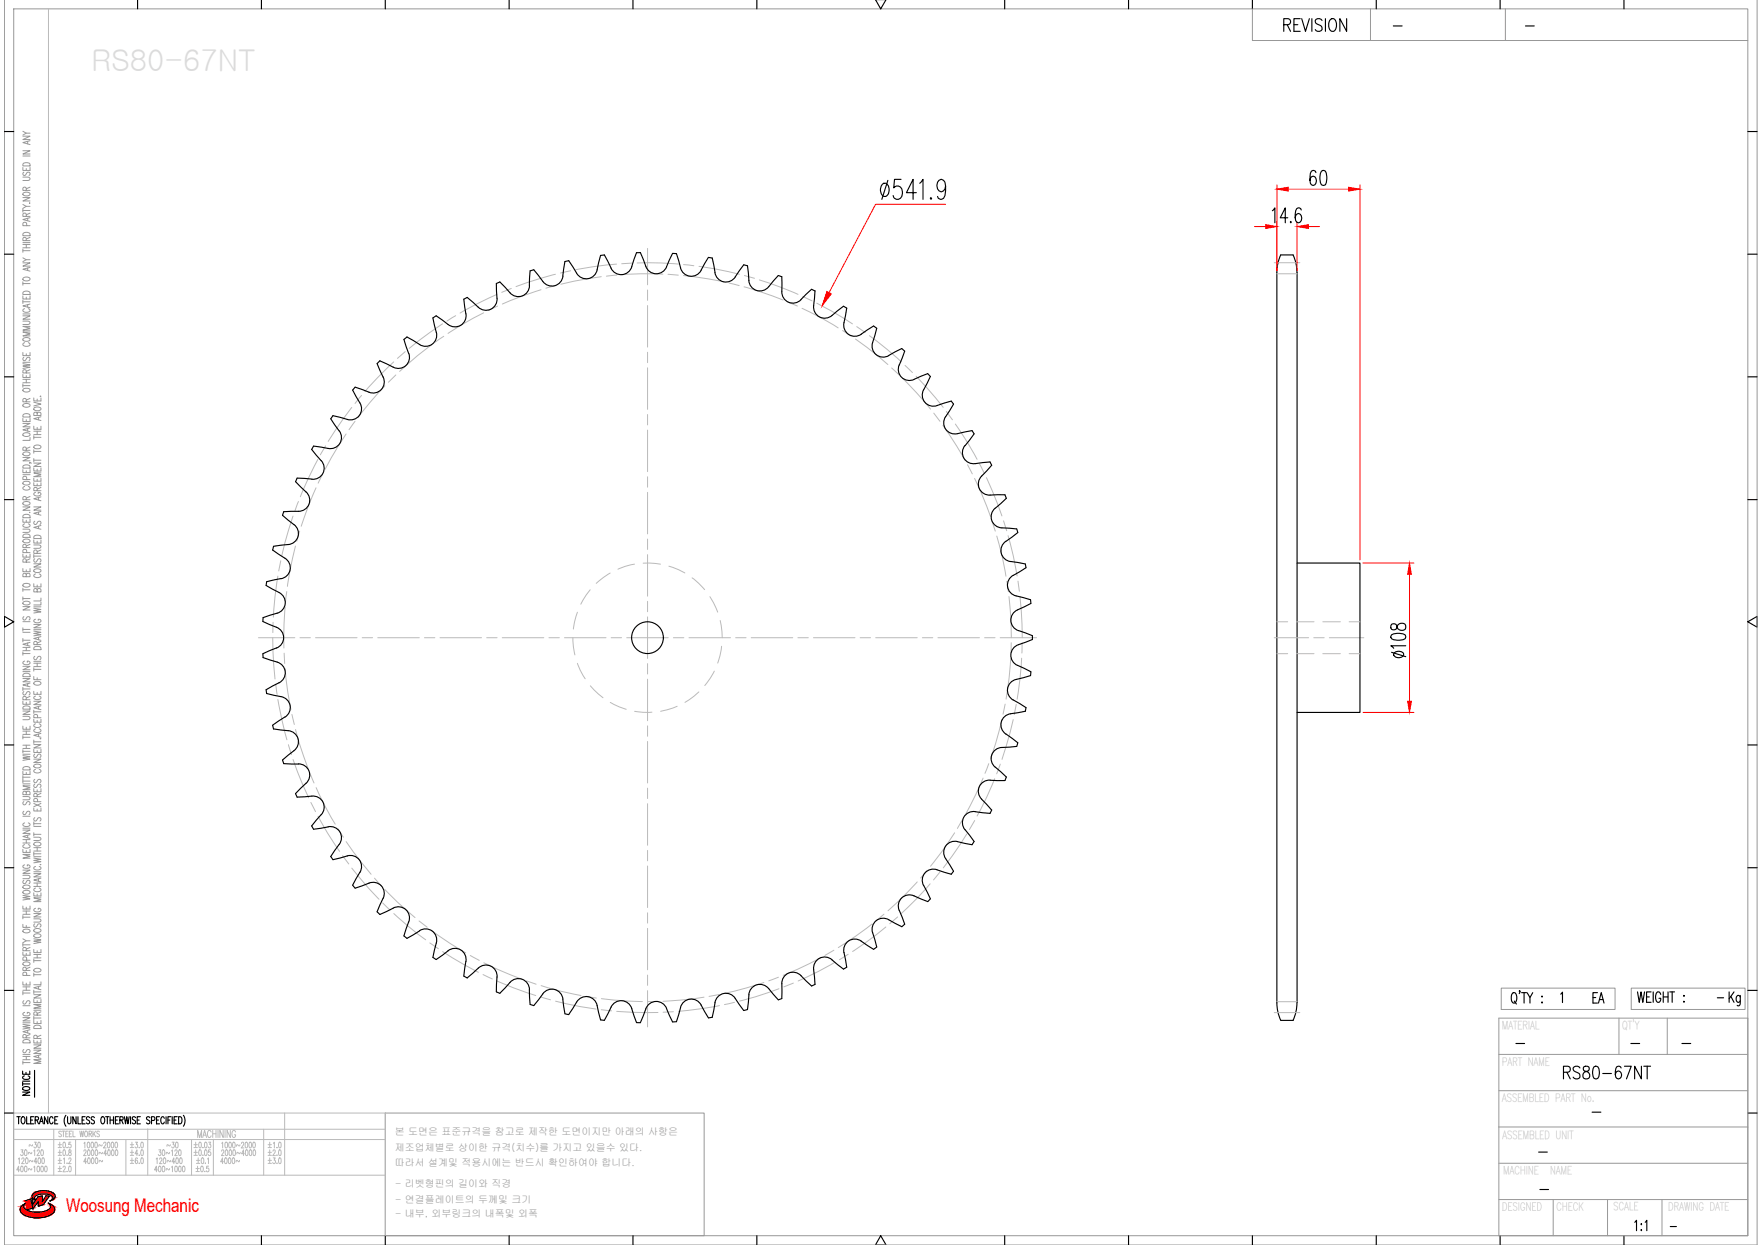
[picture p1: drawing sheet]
<svg xmlns="http://www.w3.org/2000/svg" width="297mm" height="210mm" viewBox="0 0 297 210" stroke-linecap="round" stroke-linejoin="round" font-family="sans-serif">
<defs><g id="words">
<text font-size="5.3" x="290.7" y="170.7">Kg</text>
<text font-size="4.9" x="267.8" y="170.4">EA</text>
<text font-size="3.2" fill="#f00" x="11.1" y="204.3">Woosung Mechanic</text>
<g font-size="2.6">
<text x="234.2" y="5.6">-</text>
<text x="256.5" y="5.6">-</text>
<text x="288.9" y="169.3">-</text>
<text x="254.7" y="177.1">-</text>
<text x="274.1" y="177.1">-</text>
<text x="282.9" y="177.1">-</text>
<text x="267.8" y="188.7">-</text>
<text x="258.6" y="195.4">-</text>
<text x="258.9" y="201.8">-</text>
<text x="280.8" y="208.1">-</text>
</g>
<g font-size="1.7" fill="#989898">
<text x="66.6" y="191.4">본 도면은 표준규격을 참고로 제작한 도면이지만 아래의 사항은</text>
<text x="66.6" y="194.1">제조업체별로 상이한 규격(치수)를 가지고 있을수 있다.</text>
<text x="66.6" y="196.6">따라서 설계및 적용시에는 반드시 확인하여야 합니다.</text>
<text x="66.7" y="200.2">- 리벳형핀의 길이와 직경</text>
<text x="66.7" y="202.8">- 연결플레이트의 두께및 크기</text>
<text x="66.7" y="205.2">- 내부, 외부링크의 내폭및 외폭</text>
</g>
</g></defs>
<!-- layer: 0 -->
<g fill="none" stroke="#989898" stroke-width=".17">
<path d="M.7 -.1v210h295.7v-210M2.3 1.5h292.5v206.8h-292.5zM211.3 1.5v5.3h83.5M231.2 1.5v5.3M253.9 1.5v5.3M3.9 33.3h1.2l-1.2 .6h1.2M3.9 29.9h.8l.4 .2-.2 .3h-1M3.9 28.2v.5h1.2v-.5M3.9 25.4h1.2l-1.2 .6h1.2M3.9 23h1.2l-1.2 .5h1.2M3.9 35.2v.6M3.9 35.5h1.2"/>
<path d="M3.9 34.5l.5 .3M3.9 26.3h1.2M3.9 22.1l.5 .4M3.9 39.3a.82 .82 0 0 1 1.2 .1v.3h-1.2zM3.9 32.5a.91 .91 0 0 1 1.2 .1 .64 .64 0 0 1-.6 .4 .64 .64 0 0 1-.6-.4zM3.9 27.6a.84 .84 0 0 1 1.2 .1v.3h-1.2zM4 29l-.1 .4 .1 .2 .3-.1a.52 .52 0 0 1 .7-.4l.1 .3-.2 .2M4.4 36.5v-.5h-.4l-.1 .5h1.2M4.4 32.1l-.1-.5h-.4v.5h1.2M4.4 28.4v.3M4.5 38.1l-.1-.5-.1-.1-.4 .1v.5h1.2M4.7 23.8v.4"/>
<path d="M4.7 36.8v.4M5 34.2v.1zM5.1 36.7l-1.2 .3 1.2 .3M5.1 34.8h-.7l-.5 .3M5.1 23.7l-1.2 .3 1.2 .4M5.1 22.5h-.7l-.5 .3M5.1 35.9l-.7 .3M5.1 31.6l-.7 .2M3.9 59.4v.6h1.2v-.6M3.9 54.1h.8l.4 .3-.2 .3h-1M3.9 53.2h1.2l-1.2 .6h1.2M3.9 49.9v.5h1.2v-.5"/>
<path d="M3.9 44.3h1.2l-1.2 .6h1.2M3.9 42v.5M3.9 47.5v.6M3.9 50.6v.6M3.9 52.9h1.2M3.9 50.9h1.2M3.9 47.8h1.2M3.9 43.5l.5 .3M3.9 42.3h1.2M3.9 41.8h1.2M3.9 41.2h1.2M3.9 40.9h1.2"/>
<path d="M3.9 57.1a.91 .91 0 0 1 1.2 0 .69 .69 0 0 1-1.2 .3zM3.9 49.2a.82 .82 0 0 1 1.2 .2v.2h-1.2zM3.9 46.9a.71 .71 0 0 1 1.2 .2 .7 .7 0 0 1-1.2-.1zM4.2 57.8a.32 .32 0 0 0-.3 .4 .32 .32 0 0 0 .4 .2h.3a.32 .32 0 0 0 .5-.2 .32 .32 0 0 0-.3-.4M4.2 52a.32 .32 0 0 0-.3 .5 .32 .32 0 0 0 .4 .2h.3a.32 .32 0 0 0 .5-.2 .32 .32 0 0 0-.3-.5M4.4 40.6v-.5h-.4l-.1 .5h1.2M4.4 41.2v.6M4.4 50.1v.3M4.4 59.6v.4M4.7 45.2v.4M4.7 51.4v.4M5.1 56h-1.2l1.2 .3-1.2 .3h1.2"/>
<path d="M5.1 55h-1.2l1.2 .3-1.2 .4h1.2M5.1 51.3l-1.2 .3 1.2 .3M5.1 45.1l-1.2 .3 1.2 .3M5.1 43.8h-.7l-.5 .3M5.1 40l-.7 .3M3.9 79.2v.5h1.2v-.5M3.9 77.1h1.2l-1.2 .6h1.2M3.9 73.2a.72 .72 0 0 1 1.2 .2 .87 .87 0 0 1-1.2 0zM3.9 71.4h1.2l-1.2 .6h1.2M3.9 70.5v.6h1.2v-.6M3.9 63.1v.5h1.2v-.5M3.9 61.3l1.2 .2-1.2 .2 1.2 .2-1.2 .2"/>
<path d="M3.9 64.7v.6M3.9 65h1.2M3.9 64.5h1.2M3.9 64h1.2M3.9 61.1h1.2M3.9 78.5a.84 .84 0 0 1 1.2 .1v.3h-1.2zM3.9 76.4a.71 .71 0 0 1 1.2 .2 .7 .7 0 0 1-1.2-.2zM3.9 69.9a.79 .79 0 0 1 1.2 .1v.3h-1.2zM3.9 68.2a.91 .91 0 0 1 1.2 .1 .69 .69 0 0 1-1.2 .2zM3.9 65.6a.74 .74 0 0 1 1.2 .2 .7 .7 0 0 1-1.2-.1zM4 60.2a.29 .29 0 0 0-.1 .5 .29 .29 0 0 0 .5-.1l.1-.2a.31 .31 0 0 1 .5-.1 .31 .31 0 0 1-.1 .5M4.4 75.9v-.5h-.5v.5h1.2"/>
<path d="M4.4 67.7v-.4l-.4-.1-.1 .5h1.2M4.4 62.9v-.5h-.5v.5h1.2M4.4 63.3v.3M4.4 64v.5M4.4 70.8v.3M4.4 79.4v.3M4.7 72.3v.4M5 78l.3 .1M5.1 73.8v.4h-1.2M5.1 72.2l-1.2 .3 1.2 .3M5.1 75.4l-.7 .2M5.1 67.2l-.7 .3"/>
<path d="M5.1 62.3l-.7 .3M5.7 78.9v.5h1.2v-.5M5.7 78.1h1.2l-1.2 .5h1.2M5.7 71.9v.5h1.2v-.5M5.7 67.8l1.2 .3-1.2 .3M5.7 67.1v.5h1.2v-.5M5.7 73.5v.5M5.7 75.8v.6M5.7 77.3v.6M5.7 77.6h1.2M5.7 76.1h1.2M5.7 73.7h1.2"/>
<path d="M5.7 73.3h1.2M5.7 72.7h1.2M5.8 75.2a.71 .71 0 0 1 1.1 .2 .73 .73 0 0 1-1.2-.1zM5.8 68.8a.91 .91 0 0 1 1.1 0 .69 .69 0 0 1-1.1 .3zM6.3 69.7l.2-.2h.3l.1 .2v.4h-1.2l.1-.6 .4 .1 .1 .5M6.3 67.3v.3M6.3 72.1v.3M6.3 72.7v.6M6.3 79.1v.3M6.5 70.4v.4M6.8 66.8h.1zM6.9 79.7h-1.2l1.2 .3-1.2 .4h1.2"/>
<path d="M6.9 70.3l-1.2 .3 1.2 .3M3.9 95.9v.5h1.2v-.5M3.9 93.4v.5h1.2v-.5M3.9 89.2h1l.2 .2-.2 .3-1 .1M3.9 87.5v.5h1.2v-.5M3.9 85.5h1.2l-1.2 .5h1.2M3.9 99.2v.5M3.9 99.4h1.2M3.9 80h1.2M3.9 98.5a.91 .91 0 0 1 1.2 .1 .64 .64 0 0 1-.6 .4 .64 .64 0 0 1-.6-.4zM3.9 91.1a.71 .71 0 0 1 1.2 .2 .73 .73 0 0 1-1.2-.2zM3.9 90.2a.79 .79 0 0 1 1.2 .1v.3h-1.2z"/>
<path d="M3.9 86.9a.82 .82 0 0 1 1.2 .1v.3h-1.2zM3.9 84.7a.91 .91 0 0 1 1.2 .1 .64 .64 0 0 1-.6 .4 .64 .64 0 0 1-.6-.4zM3.9 81.3a.91 .91 0 0 1 1.2 .1 .64 .64 0 0 1-.6 .4 .64 .64 0 0 1-.6-.4zM4.2 88.3a.32 .32 0 0 0-.3 .4 .32 .32 0 0 0 .4 .2h.3a.32 .32 0 0 0 .5-.2 .32 .32 0 0 0-.3-.4M4.2 82a.32 .32 0 0 0-.3 .4 .32 .32 0 0 0 .4 .2h.3a.32 .32 0 0 0 .5-.2 .32 .32 0 0 0-.3-.4M4.4 96.9l.3-.2h.3l.1 .2v.3h-1.2l.1-.5h.4v.5M4.4 94.8v-.5l-.4-.1-.1 .6h1.2M4.4 92.3l-.1-.5-.4 .1v.4h1.2M4.4 84.3v-.5l-.4-.1-.1 .6h1.2M4.4 87.7v.3M4.4 93.6v.3M4.4 96.1v.3"/>
<path d="M4.5 93.2l-.1-.5h-.5v.5h1.2M4.5 80.8l-.1-.4-.1-.1-.4 .1v.4h1.2M5 86.4h.1M5.1 94.2l-.7 .3M5.1 91.8l-.7 .2M5.1 83.7l-.7 .3M5.7 98.4v.5h1.2v-.5M5.7 95.1h1.2l-1.2 .5h1.2M5.7 91.9h.9l.3 .2-.2 .3h-1M5.7 91v.6h1.2v-.6M5.7 85.5h1.2l-1.2 .5h1.2M5.7 81.4v.5h1.2v-.5"/>
<path d="M5.7 80.6v.5h1.2v-.5M5.7 93.5v.6M5.7 93.8h1.2M5.8 96a.91 .91 0 0 1 1.1 .1 .64 .64 0 0 1-.6 .4 .64 .64 0 0 1-.6-.4zM5.8 90.4a.79 .79 0 0 1 1.1 .1v.3h-1.2zM5.9 94.2a.29 .29 0 0 0-.2 .5 .29 .29 0 0 0 .5-.1l.1-.2a.31 .31 0 0 1 .5-.1 .31 .31 0 0 1-.1 .5M5.9 87.9l-.2 .2 .2 .3 .3-.1 .1-.3a.3 .3 0 0 1 .5-.1 .3 .3 0 0 1-.1 .5M6 96.8a.32 .32 0 0 0-.3 .4 .32 .32 0 0 0 .5 .2h.2a.32 .32 0 0 0 .5-.2 .32 .32 0 0 0-.3-.4M6 83a.32 .32 0 0 0-.3 .4 .32 .32 0 0 0 .5 .2h.2a.34 .34 0 0 0 .5-.3 .34 .34 0 0 0-.5-.3v.2M6.3 99.4l.2-.2 .3 .1 .1 .1v.4h-1.2l.1-.5h.4l.1 .5M6.3 93.3l-.1-.5h-.4l-.1 .5h1.2M6.3 82.7l-.1-.5h-.4l-.1 .5h1.2"/>
<path d="M6.3 80.8v.3M6.3 81.6v.3M6.3 91.2v.4M6.3 98.6v.3M6.5 83.9v.4M6.5 86.4v.4M6.5 88.7v.4M6.9 88.6l-1.2 .3 1.2 .3M6.9 86.2l-1.2 .3 1.2 .4M6.9 83.8l-1.2 .3 1.2 .3M6.9 92.7l-.6 .3M6.9 82.2l-.6 .3"/>
<path d="M3.9 119.9h1.2l-1.2 .6h1.2M3.9 118.2v.5h1.2v-.5M3.9 114.4h1.2l-1.2 .5h1.2M3.9 112.3h1.2l-1.2 .6h1.2M3.9 102.3h1.2l-1.2 .5h1.2M3.9 100.6v.6M3.9 105.8v.6M3.9 107.6v.6M3.9 109.9v.6M3.9 115.9v.5M3.9 116.2h1.2M3.9 113.2h1.2"/>
<path d="M3.9 110.2h1.2M3.9 109.7h1.2M3.9 109.1h1.2M3.9 107.9h1.2M3.9 106.6h1.2M3.9 106.1h1.2M3.9 104.8h1.2M3.9 100.9h1.2M3.9 119.2a.84 .84 0 0 1 1.2 .1v.3h-1.2zM3.9 113.7a.82 .82 0 0 1 1.2 .1v.3h-1.2zM3.9 101.5a.91 .91 0 0 1 1.2 .1 .69 .69 0 0 1-1.2 .2zM4 116.6a.29 .29 0 0 0-.1 .5 .29 .29 0 0 0 .5-.1l.1-.2a.31 .31 0 0 1 .5-.1 .31 .31 0 0 1-.1 .5"/>
<path d="M4 104a.29 .29 0 0 0-.1 .4 .29 .29 0 0 0 .5 0l.1-.3a.31 .31 0 0 1 .5-.1 .31 .31 0 0 1-.1 .5M4.2 111.5a.32 .32 0 0 0-.3 .4 .32 .32 0 0 0 .4 .2h.3a.34 .34 0 0 0 .5-.3 .34 .34 0 0 0-.5-.3v.2M4.4 118v-.5l-.4-.1-.1 .6h1.2M4.4 109.1v.6M4.4 118.4v.3M4.7 108.4v.4M4.7 115.3v.4M5.1 115.2l-1.2 .3 1.2 .3M5.1 108.3l-1.2 .3 1.2 .3M5.1 117.4l-.7 .3M5.7 118.2h1.2l-1.2 .6h1.2M5.7 116.6v.5h1.2v-.5"/>
<path d="M5.7 114.1v.5h1.2M5.7 106.4l1.2 .2-1.2 .2 1.2 .2-1.2 .2M5.7 105.3h1.2l-1.2 .5h1.2M5.7 102.5l1.2 .3-1.2 .1 1.2 .3-1.2 .1M5.7 112.6v.5M5.7 119.7v.6M5.7 112.9h1.2M5.7 112.4h1.2M5.7 111.8h1.2M5.7 111.5h1.2M5.7 106.2h1.2M5.7 102.3h1.2"/>
<path d="M5.8 115a.71 .71 0 0 1 1.1 .3 .7 .7 0 0 1-1.2-.2zM5.8 109.1a.84 .84 0 0 1 1.1 .2v.2h-1.2zM5.9 110.7a.29 .29 0 0 0-.2 .4 .29 .29 0 0 0 .5 0l.1-.3a.31 .31 0 0 1 .5-.1 .31 .31 0 0 1-.1 .5M6 117.4a.32 .32 0 0 0-.3 .4 .32 .32 0 0 0 .5 .2h.2a.32 .32 0 0 0 .5-.2 .32 .32 0 0 0-.3-.4M6 104.4a.32 .32 0 0 0-.3 .4 .32 .32 0 0 0 .5 .2h.2a.33 .33 0 0 0 .5-.3 .33 .33 0 0 0-.5-.3v.2M6.3 108.7l-.1-.5h-.4l-.1 .5h1.2M6.3 111.8v.6M6.3 114.3v.3M6.3 116.7v.4M6.5 107.5v.4M6.5 119.1v.4M6.9 119l-1.2 .3 1.2 .3"/>
<path d="M6.9 107.3l-1.2 .3 1.2 .4M6.9 101.5v.5h-1.2M6.9 100.8v.5h-1.2M6.9 108.1l-.6 .3M3.9 139.9h1.2l-1.2 .6h1.2M3.9 134.3h.8l.4 .2-.2 .3h-1M3.9 130v.6h1.2v-.6M3.9 127.4l1.2 .2-1.2 .2 1.2 .2-1.2 .2M3.9 122.4v.6h1.2v-.6M3.9 120.8h.8l.4 .2-.2 .3h-1M3.9 124v.6M3.9 126.4v.6"/>
<path d="M3.9 130.8v.5M3.9 131.4v.6M3.9 139.6h1.2M3.9 137.6h1.2M3.9 132.2h1.2M3.9 131.7h1.2M3.9 131h1.2M3.9 127.2h1.2M3.9 126.7h1.2M3.9 126.2h1.2M3.9 125.6h1.2M3.9 124.3h1.2"/>
<path d="M3.9 123.8h1.2M3.9 123.3h1.2M3.9 129.4a.82 .82 0 0 1 1.2 .1v.3h-1.2zM4 136.8a.29 .29 0 0 0-.1 .4 .29 .29 0 0 0 .5 0l.1-.3a.31 .31 0 0 1 .5-.1 .31 .31 0 0 1-.1 .5M4 135.1l-.1 .2 .1 .4 .3-.1 .2-.3a.3 .3 0 0 1 .5-.1 .3 .3 0 0 1-.1 .5M4.2 138.7a.32 .32 0 0 0-.3 .4 .32 .32 0 0 0 .4 .3h.3a.32 .32 0 0 0 .5-.3 .32 .32 0 0 0-.3-.4M4.4 133.6l.3-.2h.3l.1 .2v.4h-1.2l.1-.6 .4 .1v.5M4.4 122.6v.4M4.4 123.3v.5M4.4 125.6v.6M4.4 130.2v.4M5.1 132.5h-1.2l1.2 .3-1.2 .3h1.2"/>
<path d="M5.7 136.2v.5h1.2v-.5M5.7 133v.5h1.2v-.5M5.7 128h1.2l-1.2 .6h1.2M5.7 126.3v.6h1.2v-.6M5.7 125.5h1.2l-1.2 .6h1.2M5.7 121.3v.5h1.2v-.5M5.7 124.8v.5M5.7 138.6v.5M5.7 139.3h1.2M5.7 138.9h1.2M5.7 135.5l1.2 .5M5.7 125.1h1.2"/>
<path d="M5.7 120h1.2M5.8 129a.91 .91 0 0 1 1.1 .1 .69 .69 0 0 1-1.1 .2zM5.9 137.9a.29 .29 0 0 0-.2 .4 .29 .29 0 0 0 .5 0l.1-.3a.31 .31 0 0 1 .5-.1 .31 .31 0 0 1-.1 .5M5.9 132.2l-.2 .4a.26 .26 0 0 0 .2 .2 .26 .26 0 0 0 .3-.2l.1-.2a.31 .31 0 0 1 .5-.1 .31 .31 0 0 1-.1 .5M5.9 131.4a.29 .29 0 0 0-.2 .5 .29 .29 0 0 0 .5-.1l.1-.2a.31 .31 0 0 1 .5-.1 .31 .31 0 0 1-.1 .5M5.9 127.1a.29 .29 0 0 0-.2 .5 .29 .29 0 0 0 .5-.1l.1-.2a.31 .31 0 0 1 .5-.1 .31 .31 0 0 1-.1 .5M6 129.7a.32 .32 0 0 0-.3 .4 .32 .32 0 0 0 .5 .2h.2a.32 .32 0 0 0 .5-.2 .32 .32 0 0 0-.3-.4M6 122.9a.32 .32 0 0 0-.3 .4 .32 .32 0 0 0 .5 .2h.2a.32 .32 0 0 0 .5-.2 .32 .32 0 0 0-.3-.4M6 122a.32 .32 0 0 0-.3 .5 .32 .32 0 0 0 .5 .2h.2a.32 .32 0 0 0 .5-.2 .32 .32 0 0 0-.3-.5M6.3 134.3l-.1-.4-.4-.1-.1 .5h1.2M6.3 121.4v.4M6.3 126.5v.4"/>
<path d="M6.3 133.2v.3M6.3 136.4v.3M6.3 135.2v-.5l-.2-.1-.3 .1-.1 .5h1.2M6.3 121v-.5h-.5l-.1 .5h1.2M6.5 123.8v.4M6.8 124.5h.1zM6.9 123.6l-1.2 .4 1.2 .3M6.9 135.5l-1.2 .5M6.9 133.8l-.6 .2M3.9 155.8v.6h1.2M3.9 152.8v.5h1.2v-.5M3.9 151l1.2 .1-1.2 .2 1.2 .2-1.2 .2"/>
<path d="M3.9 149.5a.72 .72 0 0 1 1.2 .1 .87 .87 0 0 1-1.2 0zM3.9 147.6h.8l.4 .2-.2 .3h-1M3.9 146.7h1.2l-1.2 .5h1.2M3.9 143.2v.5h1.2v-.5M3.9 154.4v.5M3.9 159v.6M3.9 159.3h1.2M3.9 158.3l.5 .3M3.9 154.6h1.2M3.9 154.1h1.2M3.9 153.6h1.2M3.9 142.1h1.2"/>
<path d="M3.9 141.6h1.2M3.9 156.8a.91 .91 0 0 1 1.2 .1 .64 .64 0 0 1-.6 .4 .64 .64 0 0 1-.6-.4zM3.9 150.3a.91 .91 0 0 1 1.2 0 .64 .64 0 0 1-.6 .5 .64 .64 0 0 1-.6-.5zM4 148.4a.29 .29 0 0 0-.1 .5 .29 .29 0 0 0 .5-.1l.1-.2a.31 .31 0 0 1 .5-.1 .31 .31 0 0 1-.1 .5M4.2 145.8a.32 .32 0 0 0-.3 .4 .32 .32 0 0 0 .4 .2h.3a.33 .33 0 0 0 .5-.3 .33 .33 0 0 0-.5-.3v.2M4.2 142.4a.32 .32 0 0 0-.3 .4 .32 .32 0 0 0 .4 .2h.3a.32 .32 0 0 0 .5-.2 .32 .32 0 0 0-.3-.4M4.4 141.6v.5M4.4 143.4v.3M4.4 152.9v.4M4.4 153.6v.5M4.4 156v.4M4.7 140.8v.4"/>
<path d="M5.1 158.6h-.7l-.5 .3M5.1 144.1h-1.2l1.2 .3-1.2 .3h1.2M5.1 140.7l-1.2 .3 1.2 .4M5.1 159.7l-.7 .3M5.7 158.3l1.2 .2-1.2 .2 1.2 .2-1.2 .2M5.7 154.9h.9l.3 .2-.2 .3-1 .1M5.7 154h1.2l-1.2 .6h1.2M5.7 150.5v.6h1.2v-.6M5.7 147.3h1.2l-1.2 .5h1.2M5.7 144.7l1.2 .2-1.2 .2 1.2 .2-1.2 .2M5.7 141.2h.9l.3 .2-.2 .3h-1M5.7 140.4v.5"/>
<path d="M5.7 143.7v.5M5.7 149.5h1.2M5.7 148.9h1.2M5.7 147h1.2M5.7 144.4h1.2M5.7 143.9h1.2M5.7 143.5h1.2M5.7 142.9h1.2M5.7 140.7h1.2M5.8 157.6a.71 .71 0 0 1 1.1 .2 .7 .7 0 0 1-1.2-.1zM5.8 156.7a.71 .71 0 0 1 1.1 .2 .7 .7 0 0 1-1.2-.1zM5.8 142.1a.71 .71 0 0 1 1.1 .3 .7 .7 0 0 1-1.2-.2z"/>
<path d="M5.9 155.8l-.2 .1 .2 .4 .3-.1 .1-.3a.3 .3 0 0 1 .5-.1 .3 .3 0 0 1-.1 .5M6 153.1a.32 .32 0 0 0-.3 .4 .32 .32 0 0 0 .5 .2h.2a.34 .34 0 0 0 .5-.3 .34 .34 0 0 0-.5-.3v.2M6 149.7a.32 .32 0 0 0-.3 .4 .32 .32 0 0 0 .5 .2h.2a.32 .32 0 0 0 .5-.2 .32 .32 0 0 0-.3-.4M6 146.1a.32 .32 0 0 0-.3 .4 .32 .32 0 0 0 .5 .2h.2a.32 .32 0 0 0 .5-.2 .32 .32 0 0 0-.3-.4M6.3 142.9v.6M6.3 148.9v.6M6.3 150.7v.4M6.5 148.2v.4M6.8 145.8h.1zM6.9 151.4h-1.2l1.2 .3-1.2 .3h1.2M6.9 148.1l-1.2 .3 1.2 .3M3.9 172.7l1.2 .2-1.2 .2 1.2 .2-1.2 .2"/>
<path d="M3.9 171.6h1.2l-1.2 .5h1.2M3.9 165.5v.6h1.2v-.6M3.9 160.5v.6h1.2v-.6M3.9 179.1h1.2M3.9 167.1v.6M3.9 178.9v.5M3.9 178.7h1.2M3.9 178.1h1.2M3.9 177.8h1.2M3.9 172.4h1.2M3.9 169.6h1.2M3.9 167.4h1.2"/>
<path d="M3.9 167h1.2M3.9 166.4h1.2M3.9 175.4a.82 .82 0 0 1 1.2 .1v.3h-1.2zM3.9 162.3a.71 .71 0 0 1 1.2 .3 .7 .7 0 0 1-1.2-.2zM4 176.9l-.1 .2 .1 .4 .3-.1 .2-.3a.3 .3 0 0 1 .5-.1 .3 .3 0 0 1-.1 .5M4 168.7a.29 .29 0 0 0-.1 .5 .29 .29 0 0 0 .5-.1l.1-.2a.31 .31 0 0 1 .5-.1 .31 .31 0 0 1-.1 .5M4.2 170.7a.32 .32 0 0 0-.3 .4 .32 .32 0 0 0 .4 .2h.3a.33 .33 0 0 0 .5-.3 .33 .33 0 0 0-.5-.3v.2M4.4 175v-.5l-.4-.1-.1 .6h1.2M4.4 163.6v-.5h-.4l-.1 .5h1.2M4.4 160.3v-.5h-.4l-.1 .5h1.2M4.4 160.7v.4M4.4 165.7v.4"/>
<path d="M4.4 166.4v.6M4.4 178.1v.6M4.5 164.5l-.1-.5h-.5v.5h1.2M4.5 161.9l-.1-.5-.1-.1-.4 .1v.5h1.2M4.7 173.7v.4M5.1 173.6l-1.2 .3 1.2 .4M5.1 174.4l-.7 .3M5.1 163.1l-.7 .2M5.7 177.1h1.2l-1.2 .5h1.2M5.7 176.2h1.2l-1.2 .5h1.2M5.7 175.3v.5h1.2v-.5M5.7 172v.6h1.2v-.6"/>
<path d="M5.7 168.5v.5h1.2v-.5M5.7 167.7h1.2l-1.2 .6h1.2M5.7 160.1v.5h1.2v-.5M5.7 171.6h1.2M5.7 161.7v.6M5.7 164.1v.5M5.7 166.9v.6M5.7 171.4v.5M5.7 170.3h1.2M5.7 167.2h1.2M5.7 164.3h1.2M5.7 162h1.2"/>
<path d="M5.7 161.5h1.2M5.7 160.9h1.2M5.8 173a.82 .82 0 0 1 1.1 .1v.3h-1.2zM5.8 163.4a.71 .71 0 0 1 1.1 .3 .87 .87 0 0 1-1.2 0zM6.3 175.1l-.1-.5h-.4l-.1 .5h1.2M6.3 171.1l-.1-.4-.4-.1-.1 .5h1.2M6.3 160.3v.3M6.3 160.9v.6M6.3 168.7v.3M6.3 172.2v.4M6.3 175.5v.3M6.5 166.3v.4"/>
<path d="M6.5 177.9v.4M6.9 178.7h-1.2l1.2 .3-1.2 .3h1.2M6.9 177.8l-1.2 .3 1.2 .3M6.9 169.3h-1.2l1.2 .4-1.2 .3h1.2M6.9 166.2l-1.2 .3 1.2 .4M6.9 165.5v.5h-1.2M6.9 174.5l-.6 .3M6.9 170.6l-.6 .3M252.8 177.8h42M252.8 171.7h42v36.6h-42zM253.2 166.6h19.2v3.6h-19.2zM273.1 171.7v6.1"/>
<path d="M275.2 166.6h19.2v3.6h-19.2zM281.2 171.7v6.1M65 187.7h53.8v20.6h-53.8zM252.8 196.1h42M252.8 183.9h42M252.8 190h42M252.8 202.2h42M262 202.2v6.1M271.2 202.2v6.1M280.3 202.2v6.1"/>
</g>
<g fill="none" stroke="#000" stroke-width=".19">
<path d="M23.2 -.1v1.6M44.1 -.1v1.6M65 -.1v1.6M85.9 -.1v1.6M106.8 -.1v1.6M127.7 -.1v1.6M147.7 -.1l.9 1.6 .9-1.6M169.5 -.1v1.6M190.4 -.1v1.6M211.3 -.1v1.6M232.1 -.1v1.6M253 -.1v1.6"/>
<path d="M273.9 -.1v1.6M216.5 4.2h.8a.52 .52 0 0 0 .4-.5 .52 .52 0 0 0-.4-.6h-.8v2.2M217.1 4.2l.6 1.1M218.3 4.2h.6M219.3 3.1h-1v2.2h1M219.6 3.1l.6 2.2 .7-2.2M221.3 3.1v2.2M223 3.4a.58 .58 0 0 0-.7-.3 .58 .58 0 0 0-.4 .8l.8 .4a.53 .53 0 0 1 .3 .5 .53 .53 0 0 1-.4 .5h-.3l-.4-.3M223.6 3.1v2.2M224.5 3.3l.1-.2a.93 .93 0 0 1 .8 1.4l-.1 .3a.57 .57 0 0 1-.5 .5 .57 .57 0 0 1-.6-.5 1.47 1.47 0 0 1 .3-1.5zM227.1 3.1v2.2l-1.1-2.2v2.2M.7 22.2h1.6"/>
<path d="M294.8 22.2h1.6M.7 42.9h1.6M68.9 59.6a1.92 1.92 0 0 1-.7 2.2 1.92 1.92 0 0 1-2.3-.1l-1.8-.9M70.8 58.1l-2.2-1.3-.5 .4 .8 2.4M73.6 56a1.87 1.87 0 0 1-.7 2 1.87 1.87 0 0 1-2.1 .1M78.6 52.9a1.92 1.92 0 0 1-1.1 2.1 1.92 1.92 0 0 1-2.3-.6l-1.6-1.2-.6 .4 .6 2.4M84.3 47.5l-.6 .3 .1 2a1.95 1.95 0 0 1-1 2.3 1.95 1.95 0 0 1-2.5-.6l-1.5-1.4-.6 .3 .4 2.5M84.3 47.5l1.7 1.9M89.3 48.2a1.87 1.87 0 0 1-1.2 1.7 1.87 1.87 0 0 1-2.1-.5M89.4 45.7l-.1 2.5M89.4 45.7l.6-.2 1.3 1.5a1.92 1.92 0 0 0 2 1.2 1.92 1.92 0 0 0 1.7-1.6M95.3 44.1l-.4 2.5"/>
<path d="M95.3 44.1l.6-.1 1.1 1.6a1.92 1.92 0 0 0 1.9 1.4 1.92 1.92 0 0 0 1.8-1.5M108 42.6h-.6l-.7 1.9a1.94 1.94 0 0 1-1.8 1.8 1.94 1.94 0 0 1-2-1.6l-1-1.7-.6 .1-.6 2.4M108 42.6l.8 1.8a1.94 1.94 0 0 0 1.8 1.8 1.94 1.94 0 0 0 2-1.7l.8-1.8M113.5 42.7l.6 .1 .6 1.9a1.91 1.91 0 0 0 1.4 1.8 1.91 1.91 0 0 0 2.2-.9M118.3 45.6l1.2-2.2 .6 .1 .4 2a1.94 1.94 0 0 0 1.6 2 1.94 1.94 0 0 0 2.2-1.2l1.2-1.7 .6 .2 .2 2.5M126.3 47.3a1.87 1.87 0 0 0 1.3 1.7 1.87 1.87 0 0 0 2.1-.7M131.3 46.5l-1.6 1.8M131.3 46.4l.6 .3M131.9 46.7v2.4M136.9 48.8l-1.5 1.4a1.91 1.91 0 0 1-2.1 .8 1.91 1.91 0 0 1-1.4-1.8M136.9 48.8l.6 .2-.2 2a1.93 1.93 0 0 0 .7 2.3 1.93 1.93 0 0 0 2.3-.1M140.3 53.2l2-1.6 .5 .3-.3 2a1.95 1.95 0 0 0 .6 2.5 1.95 1.95 0 0 0 2.6-.3l1.6-1.1"/>
<path d="M147.2 57.8a1.87 1.87 0 0 0 .6 2 1.87 1.87 0 0 0 2.1 .2M147.4 55l.5 .4M147.9 55.3l-.7 2.4M149.9 59.9l2.2-1.1 .5 .4-.7 1.9a1.93 1.93 0 0 0 .2 2.5 1.93 1.93 0 0 0 2.5 .1l1.9-.7 .4 .5M215.4 45.9v123.2l.1 1.5 .5 1.4M218.1 43l.5 1.4 .2 1.5M218.1 43h-2.1l-.5 1.4-.1 1.5M218.8 45.9v123.2l-.2 1.5-.5 1.4M294.8 42.9h1.6M.7 63.5h1.6M52.9 75.2l-.3 .6 1.2 1.5a1.93 1.93 0 0 1 .7 2.5 1.93 1.93 0 0 1-2.4 .9l-2-.1-.2 .6 1.4 1.4a1.95 1.95 0 0 1 .8 2.4 1.95 1.95 0 0 1-2.3 1.2l-1.9 .1-.2 .6 1.9 1.6M60.7 67.9a1.91 1.91 0 0 1-.3 2.4 1.91 1.91 0 0 1-2.3 .3l-1.9-.5-.2 .1-.2 .4 1.1 1.7a1.94 1.94 0 0 1 .4 2.5 1.94 1.94 0 0 1-2.4 .7l-2-.3"/>
<path d="M63.6 61.3l1 2.3M64.1 60.8l-.5 .5M64.6 63.6a1.91 1.91 0 0 1-.5 2.2 1.91 1.91 0 0 1-2.3 .1l-1.9-.6-.4 .5 1.2 2.1M156.9 63.5l-.8 1.8a1.92 1.92 0 0 0-.3 2.3 1.92 1.92 0 0 0 2.3 .8M158.1 68.4l2.4-.8 .3 .5-1 1.7a1.95 1.95 0 0 0-.3 2.6 1.95 1.95 0 0 0 2.5 .6l2-.4 .3 .5M162.8 75.1a1.87 1.87 0 0 0-.2 2.1 1.87 1.87 0 0 0 1.9 1M164.3 73.2l-1.5 1.9M164.5 78.2l2.5-.3 .3 .6M167.3 78.5l-1.4 1.4a1.95 1.95 0 0 0-.7 2.5 1.95 1.95 0 0 0 2.3 1h2l.1 .2 .1 .4-1.4 1.4a1.94 1.94 0 0 0-1 2.3 1.94 1.94 0 0 0 2.2 1.3l2 .2M294.8 63.5h1.6M.7 84.2h1.6M44.9 98.7l2.2 1.2"/>
<path d="M46 92.7l1.6 1.1a1.92 1.92 0 0 1 1.4 2 1.92 1.92 0 0 1-1.6 1.8M47.1 99.9a1.91 1.91 0 0 1 1 2.1 1.91 1.91 0 0 1-1.8 1.5l-1.9 .6M47.4 97.5l-2.4 .6-.1 .6M49.6 88.4a1.92 1.92 0 0 1 .6 2.3 1.92 1.92 0 0 1-2.1 1.1l-2 .3-.1 .6M169.7 91.3a1.87 1.87 0 0 0-.8 2 1.87 1.87 0 0 0 1.6 1.4M170.5 94.7l2.4 .4 .1 .4 .1 .2-2.2 1.3M170.9 97a1.92 1.92 0 0 0-.9 2.2 1.92 1.92 0 0 0 1.9 1.4l1.9 .5 .1 .6M171.5 89.2l.2 .6-2 1.5M218.8 94.9h10.6v25.2h-10.6M294.8 84.2h1.6M.7 103.9l1.6 .9-1.6 .9zM44.4 104.1l-.1 .7 1.9 .8a1.94 1.94 0 0 1 1.6 1.9 1.94 1.94 0 0 1-1.6 1.9l-1.9 .8 .1 .7 1.9 .6a1.93 1.93 0 0 1 1.8 1.5 1.93 1.93 0 0 1-1 2.1"/>
<path d="M44.9 116.3l.1 .6 1.9 .5a1.94 1.94 0 0 1 2 1.5 1.94 1.94 0 0 1-1.3 2.2l-1.6 1.2M47.1 115.1l-2.2 1.2M170.9 118l2.2 1.3-.1 .4-.1 .2-2.4 .4M171.6 112.2l2.3 1.1M173.9 101.7l-1.8 .9a1.94 1.94 0 0 0-1.6 2 1.94 1.94 0 0 0 1.8 1.9l1.8 .7M173.9 113.3l-.1 .6-1.9 .5a1.92 1.92 0 0 0-1.9 1.4 1.92 1.92 0 0 0 .9 2.2M174.1 107.8l-1.8 .7a1.92 1.92 0 0 0-1.8 1.6 1.92 1.92 0 0 0 1.1 2.1M174.1 107.2v.6M294.8 104.8l1.6-.9v1.8zM.7 125.6h1.6M46 122.3l.1 .6M46.1 122.9l2 .2a1.95 1.95 0 0 1 2.2 1.4 1.95 1.95 0 0 1-1.1 2.4l-1.5 1.2 .2 .6 2.4 .1"/>
<path d="M50.3 128.8a1.91 1.91 0 0 1 1.9 1.4 1.91 1.91 0 0 1-.9 2.2l-1.5 1.4 .3 .6 2-.1a1.94 1.94 0 0 1 2.4 .9 1.94 1.94 0 0 1-.7 2.5l-1.2 1.5 .3 .6M52.9 139.8l2-.3a1.94 1.94 0 0 1 2.4 .7 1.94 1.94 0 0 1-.4 2.6l-1.1 1.6 .4 .5 1.9-.4a1.92 1.92 0 0 1 2.3 .3 1.92 1.92 0 0 1 .3 2.3M167 131.5a1.93 1.93 0 0 0-1.9 1.4 1.93 1.93 0 0 0 .8 2.2l1.4 1.5M167.3 136.6l-.3 .5-2-.2a1.94 1.94 0 0 0-2.4 .9 1.94 1.94 0 0 0 .5 2.5l1.2 1.6-.1 .2-.2 .3-2-.4a1.95 1.95 0 0 0-2.5 .6 1.95 1.95 0 0 0 .3 2.6l1 1.7-.3 .5-2.4-.7M169 126a1.91 1.91 0 0 0-1.8 1.6 1.91 1.91 0 0 0 1.1 2.1l1.4 1.3M169.7 123.7l2 1.5M169.7 131l-.2 .6-2.5-.1M170.5 120.3a1.87 1.87 0 0 0-1.6 1.5 1.87 1.87 0 0 0 .8 1.9M171.5 125.8l-2.5 .2M171.7 125.2l-.2 .6M294.8 125.6h1.6M.7 146.3h1.6"/>
<path d="M59.5 149.3l.4 .4 1.9-.6a1.91 1.91 0 0 1 2.3 .1 1.91 1.91 0 0 1 .5 2.3M60.7 147.1l-1.2 2.1M63.6 153.7l.5 .5M64.6 151.4l-1 2.3M66.3 153.1l-2.2 1.1M66.3 153.1a1.87 1.87 0 0 1 2.1 .3 1.87 1.87 0 0 1 .5 2M68.9 155.4l-.8 2.4 .5 .4 2.2-1.3M70.8 156.9a1.92 1.92 0 0 1 2.3 .2 1.92 1.92 0 0 1 .4 2.4l-.5 1.9 .6 .4 2-1.5M147.2 157.3l.7 2.4-.5 .3M156.9 151.5l-.4 .5-1.9-.8a1.94 1.94 0 0 0-2.5 .2 1.94 1.94 0 0 0-.2 2.5l.7 1.9-.3 .3-.2 .1-1.8-.9a1.91 1.91 0 0 0-2.3-.2 1.91 1.91 0 0 0-.8 2.2M158.1 146.6a1.91 1.91 0 0 0-2.3 .8 1.91 1.91 0 0 0 .3 2.3l.8 1.8M294.8 146.3h1.6"/>
<path d="M.7 167h1.6M75.6 160.3a1.87 1.87 0 0 1 2.1-.1 1.87 1.87 0 0 1 .9 1.9M78.2 164.6l.6 .3 1.5-1.3a1.95 1.95 0 0 1 2.5-.7 1.95 1.95 0 0 1 1 2.3l-.1 2M78.6 162.1l-.4 2.5M89.3 166.8l.1 2.5M89.3 166.8a1.92 1.92 0 0 0-1.5-1.8 1.92 1.92 0 0 0-2.1 1l-1.4 1.5-.6-.3M89.4 169.3l.6 .2M91.6 167.6l-1.6 1.9M91.6 167.6a1.87 1.87 0 0 1 2-.8 1.87 1.87 0 0 1 1.4 1.6M94.9 168.4l.4 2.5 .6 .2M100.7 169.5l.6 2.5h.6M100.7 169.5a1.92 1.92 0 0 0-1.8-1.5 1.92 1.92 0 0 0-1.9 1.4l-1.1 1.6"/>
<path d="M106.6 170l.8 2.4M106.6 170a1.91 1.91 0 0 0-2-1.3 1.91 1.91 0 0 0-1.7 1.5l-1 1.8M107.4 172.4h.6M113.4 172.3l-.8-1.8a1.94 1.94 0 0 0-1.9-1.7 1.94 1.94 0 0 0-1.9 1.8l-.8 1.8M118.3 169.4l1.2 2.2M118.3 169.4a1.91 1.91 0 0 0-2.2-.9 1.91 1.91 0 0 0-1.4 1.8l-.6 2h-.6M126.3 167.7l-.2 2.5-.7 .2-1.1-1.7a1.94 1.94 0 0 0-2.2-1.2 1.94 1.94 0 0 0-1.6 2l-.4 2-.6 .1M129.7 166.7a1.87 1.87 0 0 0-2.1-.7 1.87 1.87 0 0 0-1.3 1.7M129.7 166.7l1.6 1.9M136.9 166.2l-1.5-1.4a1.95 1.95 0 0 0-2.4-.7 1.95 1.95 0 0 0-1.1 2.2v2.1l-.6 .2M137.2 163.5l.3 2.5M137.5 166l-.6 .2"/>
<path d="M142.3 163.4l-1.6-1.3a1.91 1.91 0 0 0-2.2-.6 1.91 1.91 0 0 0-1.3 2M142.4 160.6l.4 2.5-.5 .3M147.3 160.1l-1.6-1.1a1.91 1.91 0 0 0-2.3-.5 1.91 1.91 0 0 0-1 2.1M216 172h2.1M255.2 167.4h.1a.77 .77 0 0 1 .5 1v.3a.41 .41 0 0 1-.4 .4 .41 .41 0 0 1-.4-.4l-.1-.7zM255.4 168.8l.4 .5M256.4 167.1l-.1 .1v-.1v-.1l.1 .1-.1 .4M256.7 167.4h.8M257.1 167.4v1.7M257.6 167.4l.5 .8v.9M258.5 167.4l-.4 .8M260.1 168v.1z"/>
<path d="M260.1 168.9v.2zM263.3 167.6l.3-.3v1.7M267.2 179.9a.45 .45 0 0 0 .1 .7 .76 .76 0 0 1 .7 .4 .76 .76 0 0 1 0 .8 .64 .64 0 0 1-1-.2 .64 .64 0 0 1 .5-.9l.3-.1a.45 .45 0 0 0 .2-.7l-.3-.1zM268.9 179.9l.4-.1a1.05 1.05 0 0 1 .5 1.2l-.3 .8-.4 .1a1.05 1.05 0 0 1-.5-1.2zM274 179.8h1.2l-.9 2.1M276.2 167.2l.3 1.8 .3-1.8 .3 1.8 .3-1.8M276.9 179.8v2.1l-1.2-2.1v2.1M277.3 179.8h1.1M277.7 168.1h.5M277.8 179.8v2.1M278.5 167.2h-.8v1.8h.8M278.9 167.2v1.8"/>
<path d="M280.1 167.7a.4 .4 0 0 0-.4-.5 .4 .4 0 0 0-.4 .5v.9a.4 .4 0 0 0 .2 .3 .4 .4 0 0 0 .5 0l.1-.6h-.3M280.6 168.1h.8M280.6 167.2v1.8M281.4 167.2v1.8M281.7 167.2h.8M282.1 167.2v1.8M284 167.8v.2zM284 168.8v.2zM.7 187.7h1.6M2.8 188.3h.6M3.1 188.3v1.2M3.7 188.3h.1a.64 .64 0 0 1 .4 .6 .64 .64 0 0 1-.4 .6 .85 .85 0 0 1-.1-1.2z"/>
<path d="M3.8 184.1h1.2l-1.2 .6h1.2M3.8 180.6v.5h1.2v-.5M3.8 182.7h1.2M3.8 182.5v.5M3.8 182.3h1.2M3.9 183.4a.71 .71 0 0 1 1.1 .2 .7 .7 0 0 1-1.2-.2zM4.1 181.4a.32 .32 0 0 0-.3 .4 .32 .32 0 0 0 .5 .2l.7-.2v-.2l-.3-.2M4.4 180.8v.3M4.5 188.3v1.2h.5M5.2 188.8h.3M5.7 188.3h-.5v1.2h.5M5.8 180.5v4.5"/>
<path d="M5.9 188.8h.5l.1-.4-.6-.1v1.2M6.2 188.8l.3 .7M6.7 189.5l.3-1.2 .3 1.2M6.8 189.1h.4M8.1 188.3v1.2l-.6-1.2v1.2M8.9 188.5l-.2-.2a.64 .64 0 0 0-.4 .6 .64 .64 0 0 0 .4 .6l.2-.3M9.2 188.8h.4M9.7 188.3h-.5v1.2h.5M11.1 188a1.56 1.56 0 0 0 0 1.9M11.4 188.3v.8l.2 .4 .3-.2 .1-1M12.8 188.3v1.2l-.5-1.2v1.2M13.2 188.3v1.2h.4"/>
<path d="M13.9 188.8h.3M14.4 188.3h-.5v1.2h.5M15.1 188.4l-.2-.1-.3 .1 .1 .3 .4 .3v.3l-.2 .2-.3-.2M15.9 188.4l-.2-.1h-.3v.4l.4 .2 .1 .4-.2 .2-.3-.2M17.2 188.3h.1a.64 .64 0 0 1 .4 .6 .64 .64 0 0 1-.4 .6 .85 .85 0 0 1-.1-1.2zM17.8 188.3h.6M18.1 188.3v1.2M18.6 188.8h.5M18.6 188.3v1.2M19.1 188.3v1.2M19.5 188.8h.3M20 188.3h-.5v1.2h.5"/>
<path d="M20.2 188.8h.5l.1-.4-.6-.1v1.2M20.5 188.8l.3 .7M21 188.3l.2 1.2 .2-1.2 .2 1.2 .2-1.2M22 188.3v1.2M22.9 188.4l-.2-.1h-.3l-.1 .4 .5 .2 .1 .4-.2 .2-.4-.2M23.1 188.8h.4M23.7 188.3h-.6v1.2h.6M25.3 188.4a.29 .29 0 0 0-.5-.1 .29 .29 0 0 0 .1 .5l.3 .1 .1 .4-.2 .2-.4-.2M25.6 188.9l.4-.1 .1-.1-.1-.4h-.4v1.2M26.4 188.8h.3M26.9 188.3h-.5v1.2h.5M27.7 188.5l-.2-.2a.64 .64 0 0 0-.4 .6 .64 .64 0 0 0 .4 .6l.2-.3"/>
<path d="M28 188.3v1.2M28.3 188.8h.3M28.8 188.3h-.5v1.2M29 188.3v1.2M29.4 188.8h.3M29.9 188.3h-.5v1.2h.5M30.1 188.3a.64 .64 0 0 1 .6 .4 .64 .64 0 0 1-.2 .7l-.4 .1zM30.9 188a1.66 1.66 0 0 1 0 1.9M263.7 180.8h.8a.52 .52 0 0 0 .4-.5 .52 .52 0 0 0-.4-.5h-.8v2.1M264.3 180.8l.6 1.1M266.5 180.1a.61 .61 0 0 0-.7-.4 .61 .61 0 0 0-.4 .6l.1 .3 .8 .4a.55 .55 0 0 1-.2 .9h-.3l-.4-.3M270.3 181h1.5"/>
<path d="M273.4 180.1v-.2l-.4-.1a1.16 1.16 0 0 0-.5 1.4l.2 .6a.47 .47 0 0 0 .7-.2 .62 .62 0 0 0 0-.7 .62 .62 0 0 0-.7-.2l-.2 .5M294.8 187.7h1.6M23.2 208.3v1.6M44.1 208.3v1.6M65 208.3v1.6M85.9 208.3v1.6M106.8 208.3v1.6M127.7 208.3v1.6M148.6 208.3l.9 1.6h-1.8zM169.5 208.3v1.6M190.4 208.3v1.6M211.3 208.3v1.6"/>
<path d="M232.1 208.3v1.6M253 208.3v1.6M273.9 208.3v1.6M275.7 206.1l.3-.4v1.8M276.8 206.3v.2zM276.8 207.3v.2zM277.5 206.1l.3-.4v1.8"/>
<circle cx="109.2" cy="107.5" r="2.68"/>
</g>
<g fill="none" stroke="#bababa" stroke-width=".17">
<path d="M8.2 1.5v186.2M2.3 187.7h62.7v20.6M2.3 190.4h62.7M2.3 192.1h62.7M2.3 198.1h62.7M3.1 195.4l.2-.2v1M3.3 197.2h-.5l.3-.6v1M3.5 193.9h.4l-.2 .3a.26 .26 0 0 1 .2 .4 .26 .26 0 0 1-.4 0M3.6 196.7l.1-.1a.57 .57 0 0 1 0 1l-.2-.2zM3.7 195.4v-.1a.21 .21 0 0 1 .3 0 .21 .21 0 0 1 0 .3l-.4 .6h.5M4.2 196.7l.1-.1a.57 .57 0 0 1 0 1l-.2-.2zM4.2 193.9h.1a.59 .59 0 0 1 0 .9l-.2-.2z"/>
<path d="M4.4 195.3l.1-.1a.56 .56 0 0 1 0 1l-.2-.4zM5.4 197l-.1 .2-.4-.2-.1 .3M5.4 194.3l-.1 .2-.4-.2-.1 .3M5.5 193l-.1 .2-.4-.2-.1 .3M5.5 195.6l-.1 .3-.3-.3-.1 .3M5.7 196.8l.1-.2v1M5.7 194l.1-.1v.9M5.8 192.6h.3l-.2 .3a.27 .27 0 0 1 .3 .4 .27 .27 0 0 1-.5 .1M6.3 195.9h-.5l.3-.7v1M6.3 194.1v-.1a.21 .21 0 0 1 .3-.1 .21 .21 0 0 1 0 .3l-.4 .6h.5M6.3 196.7l.1-.1a.57 .57 0 0 1 0 1l-.2-.5zM6.5 192.6a.59 .59 0 0 1 0 .9l-.1-.4z"/>
<path d="M6.5 195.3l.1-.1a.56 .56 0 0 1 0 1l-.2-.4zM7 196.7l.1-.1a.54 .54 0 0 1 0 1l-.2-.5zM7 193.9h.1a.56 .56 0 0 1 0 .9l-.2-.4zM7.1 195.3l.1-.1a.59 .59 0 0 1 0 1l-.1-.2zM7.6 196.7l.1-.1a.57 .57 0 0 1 0 1l-.2-.2zM9.1 190.4v7.7M9.8 195.6h.6M9.8 196.1h.6M9.8 197h.6M9.8 197.5h.6M9.8 194.3h.6M9.8 194.8h.6"/>
<path d="M9.8 193h.6M9.8 193.5h.6M10.1 192.6v.8M10.1 193.9v.8M10.1 195.2v.8M10.1 196.6v.8M10.4 190.8l-.2-.1-.3 .1v.2l.5 .4-.2 .3-.3-.2M10.5 190.7h.4M10.6 196.8l.1-.1a.21 .21 0 0 1 .3 0 .21 .21 0 0 1 0 .3l-.4 .6h.5M10.7 195.4l.2-.2v1M10.7 193.9h.1a.59 .59 0 0 1 0 .9l-.2-.2zM10.7 192.6h.1a.59 .59 0 0 1 0 .9l-.2-.1z"/>
<path d="M10.7 190.7v1M11.1 191.2h.3M11.3 197.5h.1M11.3 193.4h.1M11.3 196.1v.1zM11.3 194.7v.1zM11.5 190.7h-.4v1h.4M11.6 195.4v-.1a.21 .21 0 0 1 .3 0 .21 .21 0 0 1 0 .3l-.3 .6h.4M11.6 193.9v.3a.31 .31 0 0 1 .4 .3 .31 .31 0 0 1-.4 .3 .4 .4 0 0 1 .3-.6v-.3zM11.7 196.7l.1-.1a.57 .57 0 0 1 0 1l-.2-.5zM11.7 191.2h.3M11.9 192.6h-.3v.4a.26 .26 0 0 1 .4 .2 .26 .26 0 0 1-.4 .2"/>
<path d="M12.1 190.7h-.4v1h.4M12.3 190.7v1h.4M12.7 192.1v6M13.5 190.7l.1 1 .2-1 .2 1 .1-1M14.1 192.8l.2-.2v.9M14.1 194.1l.1-.1a.21 .21 0 0 1 .3-.1 .21 .21 0 0 1 0 .3l-.4 .6h.4M14.4 190.7h.1a.51 .51 0 0 1 .3 .5 .51 .51 0 0 1-.3 .5 .7 .7 0 0 1-.1-1zM14.6 195.9h-.5l.3-.7v1M14.8 192.6h.1a.59 .59 0 0 1 0 .9l-.2-.4zM14.8 193.9h.1a.56 .56 0 0 1 0 .9l-.2-.4zM14.9 195.3l.1-.1a.59 .59 0 0 1 0 1l-.2-.4zM15 191.2l.4-.1v-.4h-.4v1"/>
<path d="M15.2 191.2l.3 .5M15.4 192.6h.1a.56 .56 0 0 1 0 .9l-.2-.4zM15.5 193.9h.1a.59 .59 0 0 1 0 .9l-.2-.2zM15.5 195.3l.1-.1a.59 .59 0 0 1 0 1l-.2-.2zM15.7 190.7v1M15.8 191.1l.3 .6M16.1 192.6h.1a.59 .59 0 0 1 0 .9l-.2-.1zM16.1 193.9h.1a.59 .59 0 0 1 0 .9l-.2-.4zM16.1 190.7l-.4 .6M16.2 195.3v-.1a.59 .59 0 0 1 0 1l-.1-.4zM16.8 190.8l-.2-.1-.3 .1v.2l.5 .4-.2 .3-.3-.2M17.2 193l-.1 .2-.4-.2v.3"/>
<path d="M17.3 194.3l-.1 .2-.4-.2-.1 .3M17.3 195.6l-.1 .3-.4-.3-.1 .3M17.5 192.8v-.1a.22 .22 0 0 1 .3-.1 .22 .22 0 0 1 .1 .3l-.5 .6h.5M18 194.5h-.5l.3-.6v.9M18.2 192.6h.1a.59 .59 0 0 1 0 .9l-.2-.1zM18.3 193.9a.59 .59 0 0 1 0 .9l-.2-.4zM18.8 192.6h.1a.59 .59 0 0 1 0 .9l-.2-.4zM18.9 193.9h.1a.56 .56 0 0 1 0 .9l-.2-.4zM19.5 192.6h.1a.59 .59 0 0 1 0 .9l-.2-.4zM19.5 193.9h.1a.59 .59 0 0 1 0 .9l-.1-.2zM21.2 192.1v6M22 195.6h.5"/>
<path d="M22 196.1h.5M22 194.3h.5M22 194.8h.5M22 193h.5M22 193.5h.5M22.3 192.6v.8M22.3 193.9v.8M22.3 195.2v.8M22.8 192.6h.4l-.2 .3a.27 .27 0 0 1 .2 .4 .27 .27 0 0 1-.4 .1M23.2 195.4v-.1a.49 .49 0 0 0-.5 .4 .49 .49 0 0 0 .3 .5 .28 .28 0 0 0 .2-.3 .28 .28 0 0 0-.3-.3l-.1 .3M23.2 194.5h-.4l.3-.6v.9M23.5 193.4h.1"/>
<path d="M23.5 196.1v.1zM23.5 194.7v.1zM23.8 195.3l.1-.1a.59 .59 0 0 1 0 1l-.2-.4zM23.8 193.9h.1a.59 .59 0 0 1 0 .9l-.2-.4zM23.8 192.6h.1a.59 .59 0 0 1 0 .9l-.2-.4zM24.9 190.3v7.8M26.3 195.4l.2-.2v1M26.6 197.2h-.5l.3-.6v1M26.8 193.9h.3l-.2 .3a.27 .27 0 0 1 .3 .4 .27 .27 0 0 1-.5 0M26.8 196.7l.1-.1a.57 .57 0 0 1 0 1l-.2-.5zM26.9 195.4l.1-.1a.21 .21 0 0 1 .3 0 .21 .21 0 0 1 0 .3l-.4 .6h.4M27.4 196.7l.1-.1a.57 .57 0 0 1 0 1l-.1-.2z"/>
<path d="M27.4 193.9h.1a.59 .59 0 0 1 0 .9l-.1-.2zM27.6 195.3l.1-.1a.59 .59 0 0 1 0 1l-.2-.4zM28.6 197l-.1 .2-.4-.2-.1 .3M28.6 194.3l-.1 .2-.4-.2-.1 .3M28.7 193l-.1 .2-.4-.2v.3M28.8 195.6l-.1 .3-.4-.3-.1 .3M28.9 196.8l.2-.2v1M28.9 194l.2-.1v.9M29 192.6h.4l-.2 .3a.27 .27 0 0 1 .2 .4 .27 .27 0 0 1-.4 .1M29.5 195.9h-.5l.3-.7v1M29.5 194.1l.1-.2a.26 .26 0 0 1 .3 .1 .26 .26 0 0 1-.1 .4l-.3 .4h.4M29.6 196.7l.1-.1a.57 .57 0 0 1 0 1l-.2-.2z"/>
<path d="M29.7 192.6h.1a.59 .59 0 0 1 0 .9l-.2-.1zM29.7 195.3l.1-.1a.59 .59 0 0 1 0 1l-.2-.4zM30.2 196.7l.1-.1a.57 .57 0 0 1 0 1l-.2-.5zM30.2 193.9h.1a.59 .59 0 0 1 0 .9l-.2-.4zM30.4 195.3l.1-.1a.59 .59 0 0 1 0 1l-.2-.2zM30.8 196.7l.2-.1a.57 .57 0 0 1 0 1l-.2-.2zM32.3 192.1v6M32.7 194.3h.6M32.7 194.8h.6M32.7 193h.6M32.7 193.5h.6M33 192.6v.8"/>
<path d="M33 193.9v.8M33 197h.6M33 197.5h.6M33.1 195.6h.6M33.1 196.1h.6M33.3 196.6v.8M33.3 191.8v-1.2l.4 1.2 .3-1.2v1.2M33.4 195.2v.8M33.6 193.9h.1a.59 .59 0 0 1 0 .9l-.2-.4zM33.6 192.6h.1a.59 .59 0 0 1 0 .9l-.2-.4zM33.9 196.7l.1-.1a.57 .57 0 0 1 0 1l-.2-.5zM34 195.3l.1-.1a.59 .59 0 0 1 0 1l-.2-.4z"/>
<path d="M34.2 191.8l.3-1.2 .3 1.2M34.2 193.4h.1M34.2 194.7v.1zM34.3 191.4h.4M34.6 197.5h.1M34.6 193.9h.1a.59 .59 0 0 1 0 .9l-.2-.2zM34.6 192.6h.1a.59 .59 0 0 1 0 .9l-.2-.1zM34.6 196.1v.1zM35 195.4l.2-.2v1M35.2 196.6h-.3v.4a.28 .28 0 0 1 .4 .3 .28 .28 0 0 1-.5 .2v-.1M35.2 192.6h.3l-.1 .3a.27 .27 0 0 1 .2 .4 .27 .27 0 0 1-.5 .1M35.5 193.9h-.3v.4a.26 .26 0 0 1 .4 .2 .26 .26 0 0 1-.4 .2l-.1-.1"/>
<path d="M35.6 190.9l-.2-.3a.64 .64 0 0 0-.4 .6 .64 .64 0 0 0 .4 .6l.2-.3M35.9 191.1h.5M35.9 190.6v1.2M36 192.1v6M36.4 190.6v1.2M36.8 190.6v1.2M37.4 194.1v-.2a.26 .26 0 0 1 .4 .1 .26 .26 0 0 1-.1 .4l-.4 .4h.5M37.4 192.8l.2-.2v.9M37.6 190.6v1.2l-.5-1.2v1.2M37.7 195.9h-.5l.3-.7v1M38 195.3l.1-.1a.59 .59 0 0 1 0 1l-.2-.4zM38 190.6v1.2"/>
<path d="M38 192.6h.1a.59 .59 0 0 1 0 .9l-.1-.1zM38.1 193.9h.1a.59 .59 0 0 1 0 .9l-.2-.4zM38.6 195.3l.1-.1a.59 .59 0 0 1 0 1l-.2-.2zM38.7 192.6h.1a.56 .56 0 0 1 0 .9l-.2-.4zM38.7 193.9h.1a.59 .59 0 0 1 0 .9l-.1-.2zM38.8 190.6v1.2l-.5-1.2v1.2M39.3 195.3v-.1a.59 .59 0 0 1 0 1l-.2-.4zM39.3 192.6h.1a.59 .59 0 0 1 0 .9l-.1-.1zM39.4 193.9h.1a.59 .59 0 0 1 0 .9l-.2-.2zM39.7 190.9l-.2-.3a.64 .64 0 0 0-.4 .6 .64 .64 0 0 0 .4 .6l.2-.3v-.2h-.2M40.4 195.6l-.1 .3-.4-.3-.1 .3M40.5 193l-.1 .2-.4-.2-.1 .3"/>
<path d="M40.5 194.3l-.1 .2-.4-.2-.1 .3M40.7 192.8l.1-.1a.22 .22 0 0 1 .3-.1 .22 .22 0 0 1 0 .3l-.4 .6h.5M41.2 194.5h-.4l.3-.6v.9M41.4 192.6h.1a.59 .59 0 0 1 0 .9l-.1-.1zM41.5 193.9h.1a.59 .59 0 0 1 0 .9l-.2-.2zM42.1 192.6h.1a.59 .59 0 0 1 0 .9l-.2-.4zM42.1 193.9h.1a.59 .59 0 0 1 0 .9l-.2-.4zM42.7 192.6h.1a.56 .56 0 0 1 0 .9l-.2-.4zM42.8 193.9h.1a.59 .59 0 0 1 0 .9l-.2-.2zM44.5 190.4v7.7M45.2 195.6h.6M45.2 196.1h.6"/>
<path d="M45.2 194.3h.6M45.2 194.8h.6M45.2 193h.6M45.2 193.5h.6M45.5 192.6v.8M45.5 193.9v.8M45.5 195.2v.8M46 194.1l.1-.1a.21 .21 0 0 1 .3-.1 .21 .21 0 0 1 0 .3l-.4 .6h.5M46.1 195.2h.3l-.2 .4a.27 .27 0 0 1 .3 .4 .27 .27 0 0 1-.5 0M46.1 192.8l.2-.2v.9M46.7 193.4h.1M46.7 196.1v.1z"/>
<path d="M46.7 194.7v.1zM47.1 195.3l.1-.1a.59 .59 0 0 1 0 1l-.2-.4zM47.1 193.9h.1a.59 .59 0 0 1 0 .9l-.2-.4zM47.1 192.6h.1a.59 .59 0 0 1 0 .9l-.2-.4zM48 187.7v10.4"/>
</g>
<!-- layer: LOGO -->
<g fill="#f00" stroke="#f00" stroke-width=".17">
<path d="M7 200.7h.6z"/>
<path d="M7.8 201.6h.1z"/>
<path d="M7.1 201.6h.1z"/>
<path d="M8.8 202.2h.2z"/>
<path d="M8.2 202.8l.1 .1z"/>
<path d="M4.1 203l.2-.1z"/>
<path d="M5.7 205.3h1.1z"/>
<path d="M7 200.7l.8 .1zM6.9 200.8h.9z"/>
<path d="M6.9 200.8h1.1zM6.7 200.8h1.3z"/>
<path d="M6.7 200.8h1.5zM6.6 200.8h1.6z"/>
<path d="M6.6 200.8l1.8 .1zM6.3 200.9h2.1z"/>
<path d="M6.3 200.9h2.2zM6.3 200.9h2.2z"/>
<path d="M6.3 200.9l2.4 .1zM6 201l.3-.1 2.4 .1z"/>
<path d="M6 201h2.8zM6 201h2.8z"/>
<path d="M6 201l2.9 .1-.1-.1zM5.8 201.1l.2-.1 2.9 .1z"/>
<path d="M5.8 201.1l3.2 .1zM5.8 201.1l3.2 .1z"/>
<path d="M5.7 201.2l3.4 .1-.1-.1zM5.6 201.3l.1-.1 3.4 .1z"/>
<path d="M7.2 201.3h1.9zM7.2 201.3h1.9z"/>
<path d="M5.6 201.3h1.6zM5.6 201.3h1.5z"/>
<path d="M5.6 201.3h1.3zM5.6 201.3h1.5z"/>
<path d="M7.5 201.3h1.7zM7.5 201.3h1.7z"/>
<path d="M7.8 201.3l1.4 .1zM7.8 201.3l1.4 .1z"/>
<path d="M5.6 201.3h1.3zM5.6 201.3l1.1 .1z"/>
<path d="M8 201.4h1.2zM8 201.4h1.2z"/>
<path d="M5.5 201.4h.9h.3zM5.5 201.4h.9h-.9z"/>
<path d="M8.1 201.4h1.1zM8.1 201.4h1.1z"/>
<path d="M5.5 201.4h.9zM5.5 201.4l.8 .1z"/>
<path d="M8.3 201.4l1 .1zM8.3 201.4l1 .1z"/>
<path d="M5.4 201.5h.9zM5.4 201.5h.8z"/>
<path d="M8.6 201.5h.7zM8.6 201.5h.7z"/>
<path d="M5.4 201.5l.6 .1 .2-.1zM5.4 201.5l.6 .1h-.6z"/>
<path d="M8.6 201.5l.7 .1v-.1zM8.6 201.5l.7 .1z"/>
<path d="M5.4 201.6h.6zM5.4 201.6l.6 .1z"/>
<path d="M7.8 201.6l.5 .1zM7.8 201.6l.5 .1z"/>
<path d="M8.7 201.6l.6 .1zM8.7 201.6l.6 .1z"/>
<path d="M7.1 201.6l.1 .2zM6.4 201.8l.7-.2 .1 .2z"/>
<path d="M5.4 201.7l.5 .1 .1-.1zM5.4 201.7l.5 .1z"/>
<path d="M8.8 201.7h.5zM8.8 201.7l.5 .1z"/>
<path d="M5.4 201.8h.4h.1zM5.4 201.8h.4z"/>
<path d="M5.4 201.8h.4zM5.4 201.8l.4 .1z"/>
<path d="M8.9 201.8l.4 .1v-.1zM8.9 201.8l.4 .1h-.4z"/>
<path d="M8.9 201.9h.4zM8.9 201.9h.4z"/>
<path d="M5.5 201.9l.3 .1v-.1zM5.5 201.9l.3 .1h-.3z"/>
<path d="M8.9 201.9l.3 .1 .1-.1zM8.9 201.9l.3 .1h-.3z"/>
<path d="M5.5 202h.3zM5.5 202h.3z"/>
<path d="M8.9 202h.3zM8.9 202l.3 .1z"/>
<path d="M5.5 202l.4 .2-.1-.2zM5.5 202l.4 .2z"/>
<path d="M8.9 202.1l.1 .1 .2-.1zM8.9 202.1l.1 .1z"/>
<path d="M5.7 202.2h.2zM5.7 202.2h.2z"/>
<path d="M8.9 202.2h.1zM8.9 202.2h.1h-.2z"/>
<path d="M5.7 202.2l.3 .1zM5.7 202.2l.3 .1zM5.8 202.3h.2z"/>
<path d="M5.8 202.3h.2zM5.8 202.3h.2z"/>
<path d="M8.8 202.3l-.1 .1 .2-.1zM8.6 202.4l.2-.1z"/>
<path d="M8.5 202.5l.1-.1zM8.5 202.5l.2-.1z"/>
<path d="M5.5 202v.5zM4.2 202.5l1.3-.5v.5z"/>
<path d="M7.7 201.7v.9l.6-.9zM7.7 201.7v.9h-.6z"/>
<path d="M6.4 201.8l.7 .8 .1-.8zM6.4 201.8l.7 .8h-1.3z"/>
<path d="M7.1 202.6h.6zM7.1 202.6h.5z"/>
<path d="M6.4 202.6h.7zM6.4 202.6h.7z"/>
<path d="M5.8 202.6h.6zM5.8 202.6h.6z"/>
<path d="M8.3 202.9l.2 .1zM8.3 202.9l.2 .1z"/>
<path d="M8.4 203h.1zM8.4 203h.1z"/>
<path d="M5.8 202.6l.3 .4 .3-.4zM5.8 202.6l.3 .4h-.5z"/>
<path d="M4.2 202.5l1.3 .5v-.5zM4.2 202.5l1.3 .5h-1.2z"/>
<path d="M5.6 203l.5 .1v-.1zM5.6 203l.5 .1h-.6z"/>
<path d="M4.3 203l1.2 .1v-.1zM4.3 203l1.2 .1z"/>
<path d="M4.1 203v.1zM4 203.1l.1-.1z"/>
<path d="M4 203.1h.1zM4 203.1h.1z"/>
<path d="M6.4 202.6l.9 .5 .3-.5zM6.4 202.6l.9 .5h-.8z"/>
<path d="M8.4 203l.4 .2zM8.4 203l.4 .2h-.3z"/>
<path d="M8.5 203.2h.3zM8.5 203.2h.3z"/>
<path d="M3.9 203.1l.1 .2 .1-.2zM3.7 203.3l.2-.2 .1 .2z"/>
<path d="M3.7 203.3h.3zM3.7 203.3h.3z"/>
<path d="M8.5 203.2l.5 .1-.2-.1zM8.5 203.2l.5 .1h-.4z"/>
<path d="M6.5 203.1v.2l.8-.2zM6.5 203.1v.2z"/>
<path d="M8.6 203.3l.4 .1zM8.6 203.3l.4 .1z"/>
<path d="M3.7 203.3l.3 .1v-.1zM3.7 203.3l.3 .1h-.4z"/>
<path d="M3.6 203.4l.4 .1zM3.6 203.4l.4 .1z"/>
<path d="M8.6 203.4l.5 .1-.1-.1zM8.6 203.4l.5 .1h-.6z"/>
<path d="M8.5 203.5l.7 .1zM8.5 203.5l.7 .1h-.7z"/>
<path d="M3.5 203.5l.5 .1v-.1zM3.5 203.5l.5 .1h-.5z"/>
<path d="M4.3 203.1l1.4 .6 .4-.6zM4.3 203.1l1.4 .6h-1.2z"/>
<path d="M8.5 203.6l.7 .1zM8.5 203.6l.7 .1h-.7z"/>
<path d="M3.5 203.6l.6 .1-.1-.1zM3.5 203.6l.6 .1h-.7z"/>
<path d="M3.4 203.7l.8 .1zM3.4 203.7l.8 .1z"/>
<path d="M8.5 203.7l.7 .1v-.1zM8.5 203.7l.7 .1h-.9z"/>
<path d="M8.3 203.8l.9 .1zM8.3 203.8l.9 .1z"/>
<path d="M3.4 203.8l1 .2-.2-.2zM3.4 203.8l1 .2h-1z"/>
<path d="M4.5 203.7v.3l1.2-.3zM4.5 203.7v.3z"/>
<path d="M3.4 204h1zM3.4 204h1z"/>
<path d="M8.3 203.9l.9 .1v-.1zM8 204l.3-.1 .9 .1z"/>
<path d="M8 204l1.2 .1zM7.9 204.1h1.3z"/>
<path d="M3.4 204l1.3 .1-.3-.1zM3.4 204l1.3 .1h-1.3z"/>
<path d="M7.9 204.1h1.3zM7.8 204.1h1.4z"/>
<path d="M3.4 204.1l1.6 .1zM3.4 204.1l1.6 .1h-1.5z"/>
<path d="M3.5 204.2h1.5zM3.5 204.2h1.5z"/>
<path d="M7.8 204.1l1.4 .2v-.2zM7.4 204.3l.4-.2 1.4 .2z"/>
<path d="M3.5 204.2l1.9 .1-.4-.1zM3.5 204.2l1.9 .1h-1.9z"/>
<path d="M7.4 204.3h1.8zM7.1 204.3h2z"/>
<path d="M7.1 204.3h2zM7 204.3h2.1z"/>
<path d="M3.5 204.3l2.3 .1zM3.5 204.3l2.3 .1z"/>
<path d="M7 204.3h2.1zM6.6 204.4h2.5z"/>
<path d="M3.5 204.4h2.5zM3.5 204.4h2.5z"/>
<path d="M6.6 204.4h2.5zM6.2 204.4h2.9z"/>
<path d="M3.6 204.4h2.6zM3.6 204.4h2.6z"/>
<path d="M3.6 204.4h5.5zM3.6 204.4h5.4z"/>
<path d="M3.6 204.4l5.4 .1v-.1zM3.6 204.4l5.4 .1z"/>
<path d="M3.7 204.5l5.1 .2 .2-.2zM3.7 204.5l5.1 .2h-5z"/>
<path d="M3.8 204.7h5zM3.8 204.7h4.9z"/>
<path d="M3.9 204.7l4.6 .1 .2-.1zM3.9 204.7l4.6 .1h-4.4z"/>
<path d="M4.1 204.8h4.4zM4.1 204.8l4.3 .1z"/>
<path d="M4.2 204.9l4 .1 .2-.1zM4.2 204.9l4 .1z"/>
<path d="M4.4 205h3.8zM4.4 205l3.6 .1z"/>
<path d="M4.6 205.1h3.2h.2zM4.6 205.1h3.2z"/>
<path d="M4.8 205.1h3zM4.8 205.1l2.8 .1z"/>
<path d="M5 205.2h2.6zM5 205.2h2.3z"/>
<path d="M5.3 205.2h2zM5.3 205.2l1.9 .1z"/>
<path d="M5.5 205.3h1.7zM5.5 205.3h1.3z"/>
<path d="M5.7 205.3h1zM6 205.3h.7z"/>
</g>
<path d="M3.7 203.3l.6-.4a.57 .57 0 0 0-.3 .6 .57 .57 0 0 0 .4 .5 3.9 3.9 0 0 0 4.1-.3 .56 .56 0 0 0-.3-.9l.3 .2a.91 .91 0 0 1 .7 .8 .91 .91 0 0 1-.5 .9 4.8 4.8 0 0 1-5.1-.3 .8 .8 0 0 1 .1-1.1zM4.2 202.5l1.3-.5v1.1l.9-1.3 .8-.2-.1 1 .7-1 .5 .1-1 1.4-.8 .3-.1-.8-.7 1.1-1.2 .3M5.3 202.5h.1M5.3 202.5l.3 1.5M5.6 201.3a3 3 0 0 1 3.6 .1 .66 .66 0 0 1-.5 1l-.3 .1a.53 .53 0 0 0 .5-.6 .53 .53 0 0 0-.6-.5 2.38 2.38 0 0 0-2.5 .5l.2 .4-.3-.1a.56 .56 0 0 1-.1-.9z" fill="none" stroke="#000" stroke-width=".19"/>
<!-- layer: 0 -->
<g fill="none" stroke="#dbdbdb" stroke-width=".17">
<path d="M253.5 173.5v-1.3l.4 1.3 .3-1.3v1.3M253.5 179h.5l.1-.2-.1-.4-.5-.1v1.4M254.3 179.7l.4-1.4 .3 1.4M254.5 173.5l.3-1.3 .4 1.3M254.5 179.2h.4M254.6 173.1h.4M255.3 179l.5-.1 .1-.2-.1-.3-.5-.1v1.4M255.3 172.2h.6M255.6 172.2v1.3M255.6 179l.3 .7M256.1 178.3h.6M256.1 172.8h.4"/>
<path d="M256.4 178.3v1.4M256.7 172.2h-.6v1.3h.6M256.9 172.8l.6-.1 .1-.2-.1-.3h-.6v1.3M257.3 172.8l.3 .7M257.9 172.2v1.3M258.1 173.5l.4-1.3 .3 1.3M258.3 173.1h.4M258.5 178.3v1.4l-.6-1.4v1.4M258.7 179.7l.4-1.4 .3 1.4M258.8 179.2h.5M259.1 172.2v1.3h.5M259.7 179.7v-1.4l.3 1.4 .4-1.4v1.4"/>
<path d="M260.7 179h.4M261.3 178.3h-.6v1.4h.6M273.9 172.2h.1a.73 .73 0 0 1 .5 .6 .73 .73 0 0 1-.5 .7 1.01 1.01 0 0 1-.1-1.3zM274.1 173.3l.3 .3M274.6 172.2h.6M274.9 172.2v1.3M275.6 172l-.1 .3M275.8 172.2l.3 .6v.7M276.5 172.2l-.4 .6M253.4 185.7l.3-1.3 .4 1.3M253.4 192l.4-1.3 .4 1.3M253.5 185.3h.4"/>
<path d="M253.6 191.6h.4M253.7 198v-1.4l.4 1.4 .3-1.4v1.4M254.7 198l.3-1.4 .4 1.4M254.8 197.5h.4M254.9 184.6a.32 .32 0 0 0-.5-.2 .32 .32 0 0 0 .1 .6l.2 .1a.34 .34 0 0 1 .1 .6 .34 .34 0 0 1-.5-.2M255 190.9a.33 .33 0 0 0-.6-.2 .33 .33 0 0 0 .1 .6l.3 .1a.34 .34 0 0 1 .1 .5 .34 .34 0 0 1-.6-.1M255.8 184.6a.33 .33 0 0 0-.3-.2 .33 .33 0 0 0-.3 .2l.1 .3 .3 .2a.34 .34 0 0 1 .1 .5 .34 .34 0 0 1-.5-.1M255.8 190.9a.33 .33 0 0 0-.3-.2 .33 .33 0 0 0-.3 .3l.5 .4a.34 .34 0 0 1 .1 .5 .34 .34 0 0 1-.6-.1M256.1 185h.4M256.2 191.3h.3M256.2 196.9a.36 .36 0 0 0-.4-.3 .36 .36 0 0 0-.2 .5v.4a.36 .36 0 0 0 .2 .5 .36 .36 0 0 0 .4-.4M256.5 196.6v1.4"/>
<path d="M256.5 197.3h.7M256.7 184.4h-.6v1.3h.6M256.8 190.7h-.6v1.3h.6M256.9 185.7v-1.3l.4 1.3 .4-1.3v1.3M257 192v-1.3l.4 1.3 .3-1.3v1.3M257.2 196.6v1.4M257.5 196.6v1.4M258 185h.6l.1-.2-.1-.3-.6-.1v1.3l.6-.1v-.4l-.2-.2M258.1 191.3h.5l.1-.2-.1-.4h-.5v1.3l.6-.1v-.3l-.2-.3M258.5 196.6v1.4l-.6-1.4v1.4M258.9 197.3h.3M259 184.4v1.3h.5"/>
<path d="M259 190.7v1.3h.6M259.5 196.6h-.6v1.4h.6M259.7 185h.4M259.8 191.3h.4M260.3 184.4h-.6v1.3h.6M260.4 190.7h-.6v1.3h.6M260.6 184.4a.71 .71 0 0 1 .7 .5 .71 .71 0 0 1-.3 .8h-.4zM260.7 190.7a.72 .72 0 0 1 .6 .4 .72 .72 0 0 1-.1 .7l-.2 .2h-.3zM262.2 196.6v1.4l-.6-1.4v1.4M262.5 185.1l.5-.1 .1-.2-.1-.3-.5-.1v1.3M262.5 198l.3-1.4 .4 1.4M262.5 190.7v.9l.3 .4 .3-.2 .1-1.1"/>
<path d="M262.6 197.5h.4M263.3 185.7l.3-1.3 .4 1.3M263.4 198v-1.4l.4 1.4 .3-1.4v1.4M263.4 185.3h.5M264.2 190.7v1.3l-.7-1.3v1.3M264.2 185h.6v-.5l-.6-.1v1.3M264.5 197.3h.3M264.5 190.7v1.3M264.5 185l.4 .7M264.7 190.7h.7M265 184.4h.7M265.1 190.7v1.3"/>
<path d="M265.1 196.6h-.6v1.4h.6M265.4 184.4v1.3M267.5 184.4v1.3l-.7-1.3v1.3M267.9 184.9a.43 .43 0 0 1 .5 .3 .43 .43 0 0 1-.3 .5l-.3-.2zM268.7 185.6v.1zM253.5 202.7a.71 .71 0 0 1 .7 .5 .71 .71 0 0 1-.3 .8l-.4 .1zM254.5 203.4h.3M255 202.7h-.5v1.4h.5M255.9 202.9a.33 .33 0 0 0-.3-.2 .33 .33 0 0 0-.3 .2v.4l.4 .1a.34 .34 0 0 1 .1 .6 .34 .34 0 0 1-.5-.1M256.2 202.7v1.4M257.2 203.1a.36 .36 0 0 0-.5-.3 .36 .36 0 0 0-.2 .5v.3a.37 .37 0 0 0 .3 .5 .37 .37 0 0 0 .4-.5h-.3M258.1 202.7v1.4l-.6-1.4v1.4"/>
<path d="M258.5 203.4h.3M259.1 202.7h-.6v1.4h.6M259.3 202.7h.4a.83 .83 0 0 1 0 1.4h-.4zM263.3 203.1l-.2-.4a.74 .74 0 0 0-.3 1.3l.3 .1 .2-.3M263.6 202.7v1.4M263.6 203.4h.7M264.3 202.7v1.4M264.6 203.4h.4M265.2 202.7h-.6v1.4h.6M266.1 203.1a.36 .36 0 0 0-.5-.3 .36 .36 0 0 0-.2 .5v.3a.36 .36 0 0 0 .2 .5 .36 .36 0 0 0 .5-.3M266.4 202.7v1.4M266.6 203.3l.4 .8"/>
<path d="M267 202.7l-.6 .9M272.9 202.9a.32 .32 0 0 0-.5-.2 .32 .32 0 0 0 0 .6l.3 .1a.34 .34 0 0 1 .1 .5 .34 .34 0 0 1-.6-.1M273.8 203a.36 .36 0 0 0-.4-.3 .36 .36 0 0 0-.3 .5v.3a.36 .36 0 0 0 .3 .5 .36 .36 0 0 0 .4-.3M274 204l.3-1.3 .4 1.3M274.1 203.6h.5M274.9 202.7v1.3h.6M275.7 203.3h.4M276.3 202.7h-.6v1.3h.6M281.5 202.7a.71 .71 0 0 1 .7 .5 .71 .71 0 0 1-.2 .8l-.5 .1zM282.5 203.4l.5-.1 .1-.2-.1-.3-.5-.1v1.4M282.8 203.4l.3 .7M283.3 204.1l.3-1.4 .4 1.4"/>
<path d="M283.4 203.6h.5M284.1 202.7l.3 1.4 .2-1.4 .2 1.4 .2-1.4M285.3 202.7v1.4M286.3 202.7v1.4l-.6-1.4v1.4M287.3 203a.36 .36 0 0 0-.5-.3 .36 .36 0 0 0-.2 .5v.4a.37 .37 0 0 0 .3 .5 .37 .37 0 0 0 .4-.5h-.3M288.5 202.7a.71 .71 0 0 1 .7 .5 .71 .71 0 0 1-.2 .8l-.5 .1zM289.3 204.1l.4-1.4 .4 1.4M289.5 203.6h.4M290.1 202.7h.7M290.5 202.7v1.4M291 203.4h.4M291.6 202.7h-.6v1.4h.6"/>
</g>
<!-- layer: CL2 -->
<g fill="none" stroke="#bababa" stroke-width=".17">
<path d="M68.4 59.3l-1.4 1.1M72.7 58.2a47.3 47.3 0 0 0-5.3 4.4M74.6 54.6l-2.2 1.5-3.4 2.6M74.9 56.7l-1.5 1M76.9 53.2l-1.5 .9M81.6 52.7l-3.7 2.1-2.3 1.4M83.8 49.6l-3.5 1.7-2.7 1.5M83.9 51.6l-1.5 .7M86.2 48.6l-1.6 .7M91.3 48.8l-3.2 1.1-3.4 1.4M93.7 46.2l-2.7 .8-4 1.3M93.8 48.1l-1.7 .5"/>
<path d="M96.3 45.6l-1.8 .4M101.4 46.6l-4.6 .8-2.2 .5M104 44.5l-4 .5-2.9 .5M104 46.4l-1.7 .2M106.6 44.4l-1.7 .1M107.5 44.3h4l2.9 .2M109.2 41.9v6.1M109.2 48.9v1.7M109.2 51.5v7M109.2 59.4v1.7M111.8 46.2h-3.7l-3.2 .1M112.7 46.2l1.7 .2"/>
<path d="M115.3 46.5l4.1 .5 2.7 .5M115.3 44.6l1.7 .2M117.9 44.9l2.8 .5 4 .8M123 47.7l1.7 .4M125.5 48.4l2.7 .8 3.9 1.4M125.6 46.5l1.7 .4M128.1 47.2l3.7 1.3 2.8 1.1M132.9 50.9l1.6 .7M135.3 52l3.3 1.6 2.8 1.7M135.4 50l1.6 .7M137.8 51.1l2.4 1.3 3.6 2.2M142.1 55.7l1.5 1"/>
<path d="M144.3 57.2l3.7 2.7 1.8 1.6M144.5 55.1l1.5 1M146.6 56.6l3.1 2.3 2.3 2.1M214.9 44.3h4.4M215.4 46.2h3.4M53.6 77.4l-1.6 3.3-1.3 3M54.4 79.9l-.7 1.6M54.9 75.2l-.9 1.5M58.4 73.2l-2.5 4-1.1 1.9M59.3 68.7l-1.5 2-2.4 3.7M59.9 71l-1 1.4M61 66.7l-1.1 1.3"/>
<path d="M64.9 65.1l-2.5 2.8-2 2.5M66.4 61l-2.7 2.6-2.1 2.4M66.8 63.2l-1.3 1.2M109.2 62v7M109.2 69.9v1.7M109.2 72.5v7M150.4 62l1.3 1.2M152.3 63.8l2.3 2.4 2.4 2.8M152.7 61.6l1.2 1.2M154.5 63.4l1.8 1.9 2.8 3.4M157.5 69.7l1 1.3M159.1 71.7l2.3 3.5 1.4 2.4"/>
<path d="M159.6 69.4l1.1 1.4M161.1 71.5l2.1 3.1 1.6 2.8M163.2 78.4l.8 1.5M165.2 78.2l.8 1.5M46.9 97.1l-.5 3.5-.3 3.4M47.4 94.5l-.4 1.8M48.4 99.7l-.2 1.8M49.4 87l-1.3 4.5-.6 2.2M49.8 92.1l-.9 4.1-.4 2.7M50.3 84.6l-.6 1.6M50.6 89.5l-.5 1.7M53.3 82.2l-1.3 3.2-1.2 3.3"/>
<path d="M109.2 80.4v1.7M109.2 83v7M109.2 90.9v1.7M109.2 93.5v7M164.4 80.7l1.2 2.5 1.5 3.9M166.4 80.5l1 2.3 1.6 4.2M167.4 87.9l.5 1.6M168.1 90.4l1 3.6 .6 3.1M169.3 87.8l.5 1.7M169.8 98l.3 1.7M170 90.3l.9 3.5 .7 3.3M171.7 98l.2 1.7"/>
<path d="M43.6 107.5h6.1M46 107.5l.4 7M46.1 104.9l-.1 1.8M46.5 115.4l.2 1.7M46.9 117.9l.6 3.4 .9 3.4M47.9 110.1l.1 1.8M48.1 102.3l-.2 3v4M48.1 112.7l.4 3.9 .6 3M50.6 107.5h1.8M53.2 107.5h7M61.1 107.5h1.8M63.7 107.5h7"/>
<path d="M71.6 107.5h1.7M74.2 107.5h7M82.1 107.5h1.7M84.7 107.5h7M92.6 107.5h1.7M95.2 107.5h7M103.1 107.5h1.7M105.7 107.5h7M109.2 101.4v1.7M109.2 104v7M109.2 111.9v1.7M109.2 114.5v7"/>
<path d="M113.6 107.5h1.7M116.2 107.5h7M124.1 107.5h1.7M126.7 107.5h7M134.6 107.5h1.7M137.2 107.5h7M145.1 107.5h1.7M147.7 107.5h7M155.6 107.5h1.7M158.2 107.5h7M166.1 107.5h1.7M168.7 107.5h6.1"/>
<path d="M169.6 118.7l-.4 1.7M170.2 100.6l.2 2.4 .2 4.5M170.5 111l-.3 3.3-.5 3.6M170.6 108.4l-.1 1.7M171.4 118.8l-.3 1.7M172 100.6l.4 6.9M172.3 111l-.3 3.4-.4 3.5M172.4 108.4v1.7M214.9 107.5h5.8M221.6 107.5h1.8M224.2 107.5h5.8M48.6 125.6l.6 1.6"/>
<path d="M49.2 120.5l.4 1.6M49.4 128.1l1.6 4.1 1.1 2.3M49.9 123l.6 2.4 1.5 4.2M52.3 130.4l.7 1.6M52.4 135.3l.8 1.5M53.3 132.8l1.5 3.1 1.7 3.1M53.6 137.6l1.7 2.9 2 3M57 139.7l.9 1.5M109.2 122.4v1.7M109.2 125v7M109.2 132.9v1.7M109.2 135.5v7"/>
<path d="M162.4 138.2l-.9 1.5M164.4 138.3l-.9 1.6M165.8 131.2l-1.2 2.7-1.8 3.5M166.8 128.7l-.7 1.7M167.8 131.3l-1.3 3-1.7 3.3M168.7 128.8l-.6 1.7M169 121.3l-1.1 4.1-.8 2.5M170.9 121.3l-1.9 6.7M57.8 144.3l1 1.4M58.4 141.9l2.5 3.5 1.7 2M59.3 146.4l2.8 3.3 1.8 1.9M63.2 148.1l1.1 1.2"/>
<path d="M64.5 152.2l1.3 1.2M64.9 150l2.1 2.1 3 2.6M66.4 154l2.4 2.1 3 2.3M70.7 155.3l1.4 1M72.5 159l1.4 .9M72.8 156.9l3.2 2.2 2.6 1.5M109.2 143.4v1.7M109.2 146v7M109.2 153.9v1.7M109.2 156.5v7M147.1 155.8l-2.7 2-3 2M149.1 154.1l-1.3 1.2"/>
<path d="M149.4 156.3l-3.4 2.6-2.2 1.5M151.4 154.6l-1.3 1.1M154.7 148.7l-1.7 1.8-3.2 3.1M156.4 146.7l-1.1 1.3M156.9 149l-2.2 2.4-2.7 2.6M158.6 147l-1.1 1.4M161 140.4l-2.1 3.2-1.9 2.4M163.1 140.6l-2.5 3.7-1.5 2M74.7 160.4l3.6 2.2 2.4 1.3M79.3 161.1l1.5 .8M81.5 164.3l1.5 .8M81.6 162.3l2.3 1.1 4.1 1.7"/>
<path d="M83.8 165.4l2.8 1.2 3.8 1.2M88.8 165.4l1.6 .5M91.2 168.1l1.7 .5M91.3 166.2l3.3 .9 3.4 .7M93.7 168.8l4 .9 2.8 .4M98.9 168l1.7 .3M101.4 170.2l1.8 .2M101.4 168.4l4.4 .4 2.6 .1M104 170.5l2.9 .2h4.1M109.2 164.4v1.7M109.2 167v6.1M111 168.8l-1.8 .1"/>
<path d="M113.6 170.6l-1.7 .1M118.8 168.1l-3.9 .5-3.1 .2M121.3 167.7l-1.7 .3M121.4 169.5l-3 .5-3.9 .5M123.9 169l-1.7 .4M128.8 165.6l-2.8 .9-3.8 1M131.3 164.8l-1.6 .6M131.4 166.7l-4 1.4-2.7 .7M133.8 165.7l-1.6 .7M138.4 161.5l-3.9 1.9-2.4 1M140.7 160.2l-1.5 .9M140.8 162.2l-2.7 1.5-3.5 1.7"/>
<path d="M143.1 160.9l-1.5 .9M214.9 170.7h4.4M215.4 168.9h3.4"/>
</g>
<!-- layer: S-DIM -->
<path d="M159.5 34.5h-11.8l-7.9 14.9M211.6 38.2h1.9M215.4 31.2v14.4M217.3 31.9h10.2M218.8 37.5v8.1M220.7 38.2h1.9M229.4 31.2v63.2M229.9 94.9h8.6M237.8 96.8v21.4M229.9 120.1h8.6" fill="none" stroke="#f00" stroke-width=".17"/>
<g fill="#f00" stroke="#f00" stroke-width=".17">
<path d="M213.5 37.9l1.9 .3-1.9 .3z"/>
<path d="M218.8 38.2l1.9-.3v.6z"/>
<path d="M215.4 31.9l1.9-.3v.6z"/>
<path d="M227.5 31.6l1.9 .3-1.9 .3z"/>
<path d="M139.5 49.1l.7 .4-1.5 2.1z"/>
<path d="M237.8 94.9l.3 1.9h-.7z"/>
<path d="M237.4 118.2h.7l-.3 1.9z"/>
</g>
<g fill="none" stroke="#000" stroke-width=".19">
<path d="M148.9 31l.2-.1h.3a1.38 1.38 0 0 1 0 2.2h-.3a1.41 1.41 0 0 1-.2-2.1zM149.8 30.4l-1.1 3.2M152 30.2h-1.1l-.1 1.5a.76 .76 0 0 1 .7-.4 .76 .76 0 0 1 .6 .5 1.12 1.12 0 0 1-.9 1.8l-.3-.2-.2-.4M154.6 32.5h-1.7l1.1-2.3v3.4M155.1 30.9l.6-.7v3.4M157 33.3l-.1 .1 .1 .2 .1-.2M159.5 31.4a.86 .86 0 0 1-.8 .9 1.12 1.12 0 0 1-.7-1 1.12 1.12 0 0 1 .8-1.1l.4 .2a3.1 3.1 0 0 1 0 3l-.6 .2-.3-.2-.2-.3M214.6 35.5l.4-.5v2.6M217.2 36.7h-1.3l.9-1.7v2.6M217.7 37.3l-.1 .1 .1 .2 .1-.2M219.5 35.4l-.1-.2-.3-.2-.4 .2a2.59 2.59 0 0 0 0 2.2l.3 .2a.81 .81 0 0 0 .6-.8 .81 .81 0 0 0-.6-.8l-.4 .4-.1 .3M222 29.1l-.1-.2-.3-.2-.4 .2a2.85 2.85 0 0 0 0 2.3l.3 .1a.8 .8 0 0 0 .5-.8 .8 .8 0 0 0-.5-.8l-.3 .1-.2 .6"/>
<path d="M222.9 28.9l.4-.2a1.34 1.34 0 0 1 .5 1.5l-.2 1-.5 .1a1.26 1.26 0 0 1-.5-1.5zM234.7 107a2.63 2.63 0 0 1 2.3 0l.1 .4a1.26 1.26 0 0 1-1.4 .5l-1-.2-.1-.3zM234.7 105.3l-.1 .5a.54 .54 0 0 0 .5 .4 .54 .54 0 0 0 .5-.3 .82 .82 0 0 1 .6-.8 .82 .82 0 0 1 .9 .4 .73 .73 0 0 1-.6 .8 .73 .73 0 0 1-.8-.5l-.1-.4a.61 .61 0 0 0-.9-.1zM234.7 110l2.4 .7M235.2 110a1.1 1.1 0 0 1 1.6 .2v.3a1.03 1.03 0 0 1-1.7 0zM237.1 108.9h-2.5l.5 .4"/>
</g>
<!-- layer: HL -->
<g fill="none" stroke="#bababa" stroke-width=".17">
<path d="M99.6 99.4l-.7 .9-.9 1.6M102.9 96.6l-2.3 1.8M107 95.1l-1.6 .4-1.2 .5M108.5 94.9l2.9 .2M112.8 95.5l1.7 .5 1 .6M116.7 97.4l1.1 .9 1.1 1.1M96.6 107.5l.1 1.5 .3 1.4M97.4 103.2l-.5 1.8-.2 1.1M97.4 111.8l.5 1.2 .8 1.4M99.6 115.6l2.1 2M102.9 118.4l1.6 .8 1.1 .4M107 119.9l1.4 .2h1.6"/>
<path d="M114.2 119.1l-2.8 .8M117.9 116.7l-2.4 1.7M119.7 100.6l1.4 2.6M120.5 113.1l-.7 1.2-.9 1.3M121.5 104.6l.3 2.9M121.7 109l-.3 1.6-.3 1.2M215.4 104.8h1.8M215.4 110.2h1.8M218.7 104.8h2.9M218.7 110.2h2.9M223.1 104.8h3M223.1 110.2h3"/>
<path d="M227.6 104.8h1.8M227.6 110.2h1.8"/>
</g>
<use href="#words"/>
</svg>
